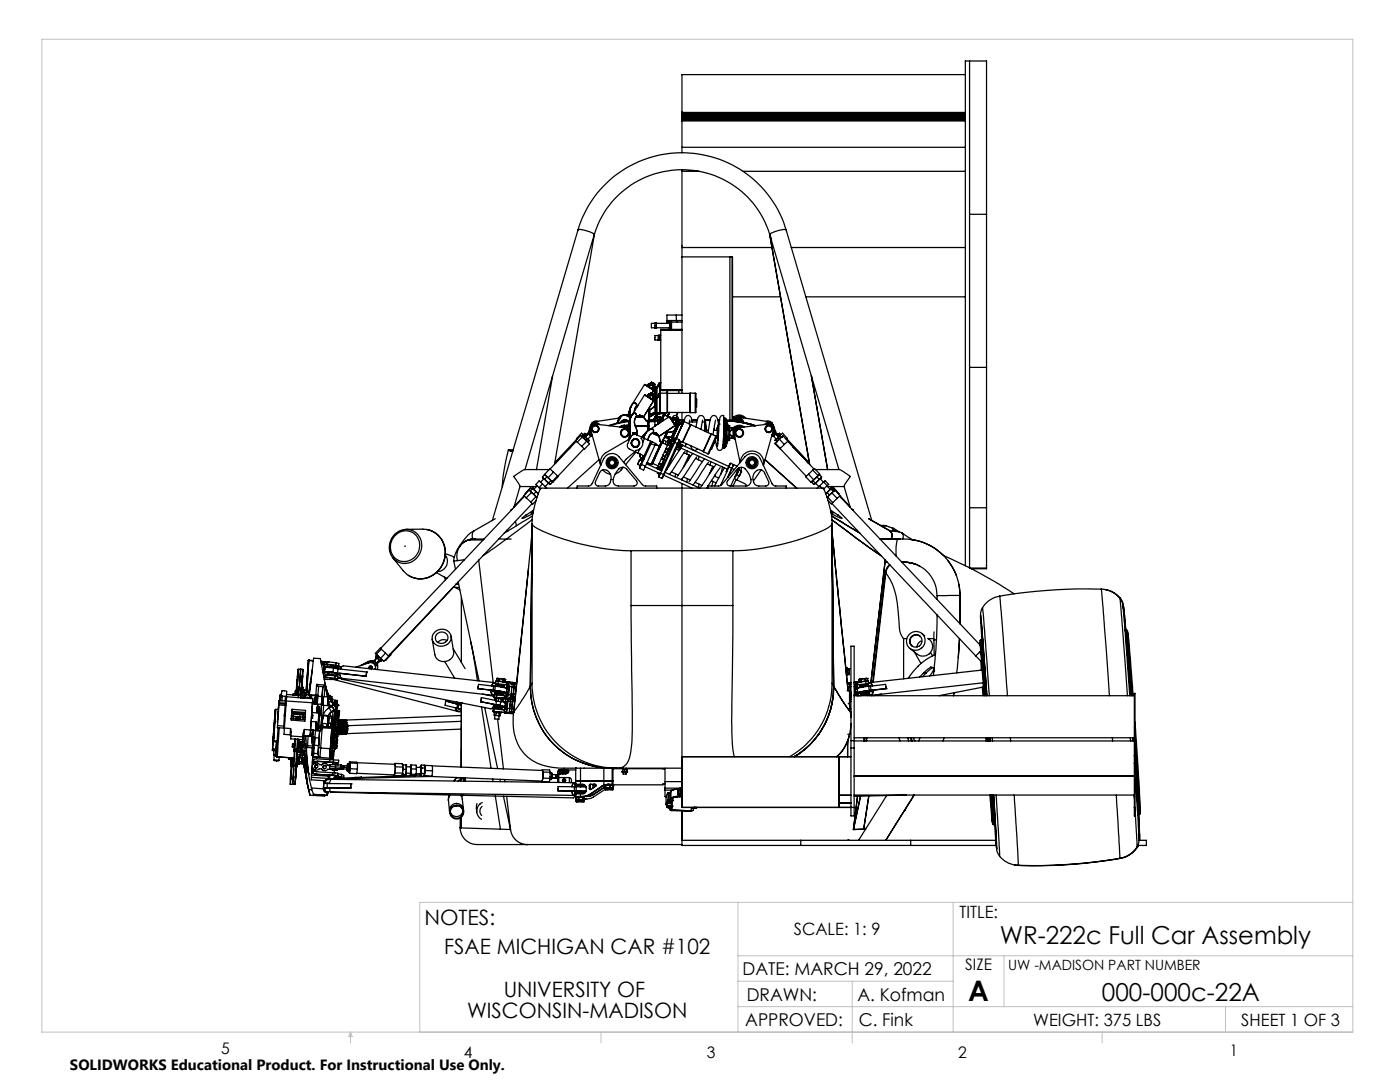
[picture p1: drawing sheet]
<svg xmlns="http://www.w3.org/2000/svg" width="279mm" height="216mm" viewBox="0 0 279 216" stroke-linecap="round" stroke-linejoin="round" font-family="sans-serif">
<defs><g id="words">
<text font-size="5.6" x="193.2" y="199.7">A</text>
<g font-size="4.9">
<text x="199.5" y="188.4">WR-222c Full Car Assembly</text>
<text x="219.9" y="199.7">000-000c-22A</text>
</g>
<g font-size="4.2">
<text x="84.7" y="184.5">NOTES:</text>
<text x="88.6" y="190.4">FSAE MICHIGAN CAR #102</text>
<text x="93.2" y="203.1">WISCONSIN-MADISON</text>
<text x="100.5" y="198.8">UNIVERSITY OF</text>
</g>
<g font-size="3.5">
<text x="148.2" y="194.6">DATE: MARCH 29, 2022</text>
<text x="149" y="199.7">DRAWN:</text>
<text x="171.1" y="199.7">A. Kofman</text>
<text x="148.7" y="204.7">APPROVED:</text>
<text x="171.4" y="204.7">C. Fink</text>
</g>
<g font-size="3.4">
<text x="191.5" y="183.1">TITLE:</text>
<text x="158.4" y="186.7">SCALE: 1: 9</text>
<text x="206.2" y="204.6">WEIGHT: 375 LBS</text>
<text x="247.7" y="204.6">SHEET 1 OF 3</text>
</g>
<g font-size="3.2">
<text x="192.6" y="193.5">SIZE</text>
<text x="44.2" y="210.4">5</text>
<text x="92.6" y="211.1">4</text>
<text x="141.1" y="211.1">3</text>
<text x="191.2" y="211.1">2</text>
<text x="245.4" y="210.6">1</text>
</g>
<text font-size="3" x="14" y="213.5">SOLIDWORKS Educational Product. For Instructional Use Only.</text>
<text font-size="2.8" x="201.2" y="193.5">UW -MADISON PART NUMBER</text>
</g></defs>
<g fill="none" stroke="#c0c0c0" stroke-width=".2">
<path d="M8.4 7.8h261.6v198.2h-261.6zM147.3 180.1v25.9M147.3 190.7h122.7M147.3 195.8h42.9M170.1 195.8v12.3M190.2 180.1v25.9M200.4 190.7v10.2M270 180.1h-186.2v25.9M70 206v2.1M70 206l.3 .8h-.7zM119.9 206v2.1M147.3 200.9h122.7"/>
<path d="M220 206v2.1M244.6 200.9v5.1"/>
</g>
<g fill="none" stroke="#000" stroke-width=".25">
<path d="M192.7 14.9h-56.6v7.5M193.5 12.2v101.1h3.4M136.1 29.4v1.1M136.1 33.9v.3h3.5M136.1 34.1v15.2M136.1 24.1v5.3h56.6M136.1 22.8v.2M136.1 22.6v.2M136.1 23v1.1M136.1 24.1h56.6M136.1 23.9h56.6M136.1 23.7h56.6"/>
<path d="M136.1 23.5h56.6M136.1 23.2h56.6M136.1 23h56.6M136.1 22.8h56.6M136.1 22.6h56.6M148.3 34.2h44.4M192.7 22.4h-56.6v.2M115.4 45.9a21.7 21.7 0 0 1 20.7-15.4 21.7 21.7 0 0 1 20.8 15.4M115.4 45.9a5.4 5.4 0 0 1 3.2 .8M115.4 45.9l-17.2 58M118.6 46.7l-13.8 47M118.6 46.7a18.3 18.3 0 0 1 17.5-12.8 18.3 18.3 0 0 1 17.5 12.8"/>
<path d="M118.6 46.7h.1M118.6 46.7l-7.9 45.9M136.1 51.3h10.1v32.6M136.1 51.3v27.2M145.7 51.3v32.6M146.1 51.3v32.6M146.2 59.2h9.6M153.6 46.7h.1M153.6 46.7l8 45.9M153.6 46.7l13.8 47M154.1 49.4h-18v1.9M156.9 45.9a5.3 5.3 0 0 0-3.3 .8"/>
<path d="M156.9 45.9l17.1 58M157.9 49.4h34.8M160.8 59.2h31.9M193.5 42.8h3.4M110.3 75l-3.2 18.7M128.6 76.7l1.9 1.2M128.6 78.8l1.9 1.1M128.6 76.7l-2.6 4.2M128.6 78.8l-2.6 4.2M128.6 76.7h.1M128.7 76.7l1.8 1.1M128.7 78.8l1.8 1.1"/>
<path d="M128.7 78.8h-.1M129.5 78.6h.1M129.5 78.6l.2 .2M129.5 76.6h.1M129.5 76.6l.2 .1M129.5 76.6l-.3 .4M129.5 78.6l-.3 .5M129.6 78.6l1.1 .6M129.6 76.5l1.1 .7M129.6 76.5l-.1 .1M129.6 78.6h-.1M129.6 78.7l.1 .1"/>
<path d="M129.6 76.6l.1 .1M129.7 78.8h.1M129.7 76.7l.1 .1M129.7 76.7l-.2 .5M129.7 78.8l-.2 .4M129.8 78.8l.6 .4M129.8 76.8l.6 .3M129.8 76.8l-.3 .4M129.8 78.8l-.3 .5M129.9 76.4h.1M129.9 78.5h.1M129.9 76.4l-.1 .2"/>
<path d="M130 76.3l.1 .1M130 78.4l.1 .1M130 78.4l-.2 .3 .1-.2M130 76.3h.1M130 78.4h.1M130 76.3l-.2 .3M130 78.4l-.1 .1M130 76.3l.3 .2M130 78.4l.3 .1M130.1 76.4h.1M130.1 78.5h.1M130.1 78.5l-.1 .3"/>
<path d="M130.1 76.4l-.1 .3M130.2 76.4l.1 .1M130.2 78.5h.1M130.2 78.5l-.2 .3M130.2 76.4l-.2 .3M130.3 76.5h.1M130.3 78.5h.1M130.3 76.5l-.1 .2h.1l.1-.1M130.3 78.5l-.1 .2 .1 .1 .1-.2M130.4 79.2h.1M130.4 77.1l.1 .1M130.4 77.1l-.3 .5"/>
<path d="M130.4 79.2l-.3 .4M130.4 78.6h.1M130.4 78.6l.3 .2M130.4 76.6l.3 .1M130.4 76.6h.1M130.4 78.6l.1 .1M130.4 76.6l.1 .1M130.5 79.2l.2 .2M130.5 77.2l.2 .1M130.5 77.9l.1 .1M130.5 79.9l.1 .1M130.5 79.9h.1"/>
<path d="M130.5 77.8l.1 .1M130.5 77.2l-.3 .4M130.5 79.2l-.3 .5M130.5 77.9l-.4 .5M130.5 79.9l-2.1 3.3M130.5 77.8v.1M130.5 78.7h.1M130.5 76.7h.1M130.5 76.7l-.2 .2M130.5 78.7l-.2 .3M130.6 78.7l.1 .1M130.6 76.7h.1"/>
<path d="M130.6 76.7l-.2 .3M130.6 78.7l-.2 .3M130.6 77.9h.1M130.6 79.9v.1M130.6 78h.1M130.6 77.2l.1 .1M130.6 79.3l.1 .1M130.6 77.9v.1M130.6 76.9h.1M130.6 79h.1M130.6 80h.1M130.6 79l-.1 .2"/>
<path d="M130.6 76.9l-.1 .2M130.7 78l.1 .7M130.7 79.9l-.1 .1M130.7 77.2v.1M130.7 79.2v.2M130.7 77.9v.1M130.7 79.9v.1M130.7 78.1h.1M130.7 79.4h.1M130.7 77.3h.1M130.7 64.5h.3v1h-.3zM130.7 64.5h-.7v.9h.7"/>
<path d="M130.7 79.4l-.3 .4M130.7 77.3l-.3 .5M130.7 76.7h.1M130.7 78.8h.1M130.7 76.7l-.1 .2M130.7 78.8l-.1 .2M130.8 78.7v1.1M130.8 78.7l-.2 .3M130.8 79.8l-.1 .1M130.8 79.7v2.7M130.8 77.7v2M130.8 79.7v.1"/>
<path d="M131 77.6v1.9zM131 79.7v2.6M131 79.7h-.2M131 65.4h2.6M131 64.5h2.6M131.1 77.5v1.8M131.1 79.5v2.8M131.1 77.5l-.4 .4M131.1 79.5l-.1 .2M131.4 66.9h.3v1h-.3zM131.4 67h-.7v.8h.7M131.6 76.5v.3l-.5 .7"/>
<path d="M131.6 78.6v.2l-.5 .7M131.6 78.6a.53 .53 0 0 1-.4 .7l-.1 .2M131.6 76.5a.53 .53 0 0 1-.4 .8l-.1 .2M131.6 76.5l-.8 1.2M131.6 78.6l-.8 1.2M131.7 67.8h.2M131.7 67h.2M131.7 76.4h.1M131.7 78.5v3.8M131.7 76.4v2zM131.7 78.5v3.8zM131.7 78.7v-2.3v2.5"/>
<path d="M131.7 76.4v2.1M131.7 78.5h.1M131.9 76.4l-.3 .1M131.9 77.8h4.2M131.9 65.9h4.2M133.1 64.3h.1M133.1 78.5h-1.5v.1M133.1 64h1.9M133.1 78.5v3.8M133.1 77.9v.6M133.1 78.5h.1M133.2 78.5v3.8"/>
<path d="M133.2 77.9v.6M133.2 78.5h4.5M133.2 64v.3M133.2 64.3h.1M133.3 64.3h.1M133.4 64.3h1.8M133.4 64v.3M133.5 64.3h-.4M133.6 64.5v1.2M133.6 64.3v.2M133.8 64v1.7M134 64.3v1.4"/>
<path d="M135 64h1.1M135 62.9h1.1M135 62.9h-1.9v1.4M135 62.9v1.1M135.2 64.3h.9M135.2 64v.3M135.5 77.9v.6M136.1 65.7h-4.2v12.2h4.2M137.7 78.5v3.8M137.8 78.5v3.8M137.8 78.5h.9M137.8 78.5h-.1"/>
<path d="M138.7 78.5v3.8M138.7 78.5h.2v3.8h-.2M138.9 79.6a.93 .93 0 0 1 .1 1v.6h-.1M139 79.8v.1M161.9 75l3.3 18.7M193.5 73.3h3.4M101.5 89.8l-.9 4-.4 3.3M102.4 89.9l-.9-.1 .8 .3M102.4 89.9h-.4l.3 .2M103.8 97.1h3.3M104.6 98.9l-2 2.2M104.7 99l-28.7 30.4"/>
<path d="M105 99.3l.9 .9M105.9 97.9l.6 .7M105.9 97.9l-.1 .1M106.1 97.5l.4-.4-.1 .4M106.1 97.5l.1 .1M106.1 97.5h-.1M106.1 98.2l-1.1 1.1M106.1 98.2l.9 .9M106.1 98.2l-.5-.4-1 1.1 .4 .4M106.1 97.6l-.3-.2-.9 1.2M106.3 97.5l.3 .3M106.3 97.5l-.4 .4"/>
<path d="M106.5 98.6l.7 .6M106.6 97.8l.3 .3M106.6 97.8l.8 .6M106.9 98.1l.5 .3M106.9 98.1l-.4 .5M107 99.1l-1.1 1.1M107 99.9l-.7 .7-.4-.4M107 99.1l.2 .2M107.2 96.9l-.7 .7M107.4 98.4l.1 .1M107.4 98.4v.1M107.6 97.3l.2 .3"/>
<path d="M108.3 95.1l.1 .3M108.3 95.2l.1 .2M108.3 95.1v.1M108.3 96.6l-.7 .7M108.3 96.6l-.7-.6-.7 .7 .7 .6M108.3 96.6l.8 .8M108.4 95.4l.3 .2M108.4 95.4l.7 .6M108.5 95.5l-.6 .7M108.7 94.7l.4 .5M108.7 94.7l.1 .1M108.7 94.7l-.4 .4"/>
<path d="M108.7 95.6l.4 .4M109 97.3l-.2 .1M109.1 96l.4 .3M109.1 96l.5 .6M109.1 97.4h-.1M109.1 95.2l.5 .3 .3 .4M109.1 95.2l-.4 .4M109.4 95.3l.8 .8M109.5 96.4l-.7 .7M109.5 96.3l.1 .3M109.6 93.7h-4.9l-2.2 1.4 1.3 1.9-1.2 4.2M109.6 96.6h.2"/>
<path d="M109.9 95.9l.3 .3-.3 .5-.3-.1M109.9 95.9l-.4 .4M110.2 96.1v.1M110.5 94.2l-.8-.6-1 1.1 .7 .6M110.5 94.2l-1.1 1.1M110.5 94.2l.8 .8M111.3 95l-1.1 1.1M111.3 95l.1 .1-1.1 1.1-.1-.1M113.9 89.3l-1.9 1.8-1.1 1.3M115 88.1l-5.2 5.5M115.2 97.4v-.4h2.3l.5-.3 2.5-5.2a1.85 1.85 0 0 1 3-.3l4.8 5.6 .4 .2h2.4v.4M115.2 87.6l-4.5 4.8"/>
<path d="M115.2 88.2l.9 .9M116.2 87.2l-1 1M116.2 87.2l.9 .8M116.2 87.2l-.3-.3-1 1 .3 .3M116.3 87.2v.1M116.4 86.7l-.3 .4M116.4 86.7l.4 .4-.1-.2M116.4 86.7l-.3-.3-1 1.1 .1 .1M116.5 86.7v.1M116.5 87.4l.5 .5M116.6 87h.1M116.6 89.5l-5.3 5.5"/>
<path d="M116.6 87h-.1l-.2 .2 .2 .2M116.6 87l.1 .2M116.6 87l.4 .4M116.7 86.5l-.2 .2 .2 .2M116.7 86.5h.1zM116.7 87.2l.3 .2M116.7 87.2l-.2 .2M116.8 86.5l.1 .2M116.8 86.5l.4 .4-.3-.2M116.9 86.7l-.2 .2M117 87.4l.2 .3M117 87.4l.4 .4"/>
<path d="M117 87.9l.3 .3M117.1 88l-1 1.1M117.1 88l.6 .5-1 1.1-.6-.5M117.1 86.9l-.4 .2M117.2 88.2h.1M117.2 87.7l-.2 .2M117.2 87.7l.2 .1M117.3 88.2h.1M117.4 86.6l.5 .4M117.4 86.6h.1M117.4 86.6l-.6 .6M117.4 87.8l.1 .1"/>
<path d="M117.5 86.5l.5 .4M117.5 86.5l-.1 .1M117.5 87.9l-.2 .3M117.6 86.1h.1M117.6 86.1l-.6 .6M117.6 85.9l.1 .1M117.6 86.3l-.1 .2M117.6 86.3l.5 .5M117.6 85.9v.4M117.7 86l.2 .5 .2 .1M117.9 87h.1M117.9 87l-.6 .6"/>
<path d="M118 86.9l-.1 .1M118 84.8l.1 .1M118 84.8l-.3 .5-.1 .6M118.1 84.9l-.3 .5-.1 .6M118.2 86.8l-.2 .1M118.2 84.3l.1 .1M118.2 84.3l-.4 .9M118.3 84.4l-.4 .6M118.4 84.6a.78 .78 0 0 1 1.2 .1M118.9 84.5l.4 .2M119 84.1l-.7 .3M119.1 84.6l-.6 .1-.4 .2"/>
<path d="M119.3 84.1l-.6-.1-.5 .3M119.4 84.7l-.8-.2-.6 .3M119.6 91.7l-6.4 5.7M119.9 94a1.41 1.41 0 0 1 1.6 .1 1.41 1.41 0 0 1 .4 1.6 1.21 1.21 0 0 1-1.1 1.3h-1.4a.61 .61 0 0 1-.5-.9zM120.3 93.8l.8 .6 .7 .3M121.3 92.2a.84 .84 0 0 0 .7 1 .84 .84 0 0 0 1-.7M121.3 92.2h.1M121.3 92.2a.84 .84 0 0 1 1-.7 .84 .84 0 0 1 .7 1M122.4 95.7h.1M122.9 92.5h.1M123.5 93.6a1.04 1.04 0 0 1 1.6 0l1.9 2.4a.63 .63 0 0 1 .1 .6 .63 .63 0 0 1-.6 .4h-3.1a1.16 1.16 0 0 1-.8-1.9zM123.7 83.4l-5.1 .8-.3 .2-.3 .4"/>
<path d="M123.8 83.3l-.4 .4-.2 .7M124.1 85.3l.6-.2zM124.3 93.2a2.28 2.28 0 0 1-1.5 1.4M124.4 93.2l-.5 .6M124.7 82.8h.1M124.7 84.9v.2M124.7 85.3l.5 .1 .4 .4M124.7 82.8l-.8 .2-.5 .4M124.7 84.9h-.6l-.4 .3M124.7 82.8h.4M124.7 84.9h.4M124.7 85.1h.4"/>
<path d="M124.8 85.3l.8 .5M124.8 85.3l-5.9-.7a.93 .93 0 0 0-1 1.2l2 7.1a2.37 2.37 0 0 1 1.1-2.6l4.7-2.7M124.8 85.3a1.09 1.09 0 0 1 .9 1.3l-.2 1M125.1 82.8v.1M125.1 84.9v.2M125.2 84a.66 .66 0 0 0-1.1 .2M125.3 84l-.6-.3-.7 .5M125.4 84a.87 .87 0 0 0-1.5 .2M125.5 82.5l-.4 .3M125.5 84.6l-.4 .3M125.5 82.7l-.3 .3M125.5 82.5v.2"/>
<path d="M125.5 84.8l-.4 .3M125.5 84.6v.2M125.6 85.8l.1 .3M125.6 82.4v.8M125.6 84.5v1.3M125.6 87.4v.1M125.6 82.4l-.1 .3M125.6 84.5l-.1 .3M125.6 84.1l-3.9 .8M125.6 84l-4.2 .9M125.7 86.5v.1M125.8 83.6l-.2 .9"/>
<path d="M125.8 81.6l-.2 .8M125.8 81.5l-.3 1M125.8 81.6v1.7M125.8 83.6v3.7M125.8 83.3l-.8-.4a.83 .83 0 0 0-1.1 .4l-.6 1.1M125.9 81.2l-.1 .3M125.9 83.3l-.4 1.3M125.9 87.2l-.5 .5M125.9 81.2l-.1 .4M125.9 83.3l-.1 .3M126.4 86.4l-.2 .4zM126.4 86.4v.3"/>
<path d="M126.4 87.7h.8a.94 .94 0 0 1 0 1.4 .87 .87 0 0 1-1.2-.7zM126.4 86.4h.7M126.7 90.1l-1.7 1.4-.5 .8M126.8 90.1l.5 .3M126.8 85l.3 1.4M126.8 85h2.5M126.9 81.1l-.3 1zM126.9 83.2a1.77 1.77 0 0 0-.1 1.8M126.9 83.2a1.76 1.76 0 0 0-.1 1.8M126.9 83.2h1.5M126.9 81.1h.3M126.9 90.2l-2.1 2.5"/>
<path d="M127.1 81l-.2-.6h-.3l-.4 .2-.3 .6M127.1 81h.1M127.1 83h.1M127.1 83l-.2-.5-.2-.1-.5 .3-.3 .6M127.1 81l-.2 .1M127.1 83l-.2 .2M127.1 83h1M127.1 81h.2M127.1 83l.6-.1 .4 .1M127.1 86.4v.4M127.3 92.7l.4 .2M127.3 90.4l.8 .4 .3 .4"/>
<path d="M127.3 80.9l-.2 .1M127.6 90.5v.1M127.6 90.6l.4 1.2M127.7 90.6h-.1M127.7 89.6l-.8 .3-.1 .2M127.7 89.6l-.4 .8M127.7 91.7l-.4 1M127.7 91.7l.5 .2M127.8 82.9h.1M127.8 92.9h-.1M128 91.8l.3 .1M128 92.7l-.3 .8 .7 .3 .4-.8"/>
<path d="M128 92.7l.8 .3M128.1 83l.3 .2M128.1 87.2l-.1 .3 .3 .7M128.1 87.2l.5 .3M128.1 87.2l-1.1-.5a.79 .79 0 0 0-1.1 .5l-.6 1.3a.81 .81 0 0 0 .4 1.1l1.1 .5M128.2 91.9l-.5 1M128.2 91.9v.1M128.3 87.1l-.3 .1M128.3 88.2l-.1 .7-.5 .7M128.3 91l-.3 .8M128.4 83.2h.1M128.4 87l-.2 .2 .1-.1"/>
<path d="M128.4 83.2l.6 .8M128.4 87l-.1 .3M128.4 91.7l-.7 1.5 .1 .1M128.4 91.2v.6M128.6 87.5l-.3 .7M128.6 87.5l1.3 .6M128.8 93.1l3 1.4M128.9 86.4l-.5 .6M128.9 86.4l-.5 1M128.9 86.3l-.2 .3M128.9 86.3l-.6 .8M129 84l.3 .2"/>
<path d="M129 92.5l3.1 1.4M129.1 92.3l.9 .4M129.2 86l1-.4 .2 .2v.5M129.2 86l-.3 .3M129.2 86l-.3 .4M129.3 84.2v.8M129.3 84.1v.9M129.3 85v.9zM129.3 84.1v.1M129.3 85l.2 .1M129.5 83.5l-.2 .6M129.5 83.5v1.6"/>
<path d="M129.5 85.1v.7zM129.5 82.2v1.3M129.5 84.1h1.2M129.5 87.2h.1M129.5 83.9h1.2M129.5 83.8h1.2M129.5 83.5l.1 .3zM129.6 82.8l-.1 .2zM129.6 82.7h.1M129.6 81.8v.9M129.6 81.8l-.1 .4M129.9 88.1h.2"/>
<path d="M129.9 88.1l-1.5 3.1M129.9 88.5l.8 .4M129.9 88.5l-1.9 4.2M130.1 88.1l-.2 .4M130.1 88.1l.8 .4-.2 .4M130.2 86.4a1.66 1.66 0 0 0-.9 1.4M130.2 86.4a1.49 1.49 0 0 0-.9 1.4M130.2 92.6l-.2 .1M130.2 86.4l1.3 .6M130.2 92.5l1.1 .5M130.4 86.4h-.2M130.4 86.3v.1"/>
<path d="M130.4 86.4l.9 .4M130.4 86.3l.6 .1 .3 .4M130.6 83.5l.1 .1M130.6 83.5l-.1 .1M130.7 80l.1 .8M130.7 80.2h.1M130.7 83.3l-.3 .5zM130.7 84.8v.2M130.7 84v.8M130.7 83.6v.4M130.7 83.6h.1M130.7 83.3v.3"/>
<path d="M130.7 88.9l-1.9 4.1M130.8 80.8v1.6M130.8 80.8l-.3 .4-.9 .6M130.8 82.4l-1.2 .3M130.8 84.8v.2M130.8 83.5v.5M130.8 83.1v.1M130.8 83.1l-.1 .2M130.8 84h.4M130.8 82.4h.1M130.8 88.7l.8 .3M130.8 84.8h-.1"/>
<path d="M130.8 84.8h.3M130.8 84h-.1M130.8 83.5h.4M130.8 83.5l-.1 .1M130.8 83.2l-.1 .1M130.8 83.2h.4M130.8 83.1h.4M130.8 82.9v.2M131 82.3h.1M131 82.3l-.2 .1M131 90.3l-1 2.4M131 90.3l.2 .1"/>
<path d="M131.1 82.3h2M131.1 82.3l-1.6 1M131.1 93.4v.1M131.1 93.4l.1 .1M131.2 90.4l-1 2.2M131.2 83.5v.5M131.2 83.1v.1M131.2 84h.1M131.2 83.5v.1M131.2 83.2v.1M131.2 83.1h.1M131.2 93.5l.3 .2"/>
<path d="M131.2 93.5h.1M131.2 82.6l-.4 .3M131.2 82.6l-.2 .5M131.2 82.6l1.3-.3zM131.2 83.6h.1M131.2 84v.5M131.2 83.9v.1M131.2 83.6v.3M131.2 83.4v.2M131.2 83.3v.1M131.2 84.6h.1M131.2 84.5v.2"/>
<path d="M131.2 93.2l.5 .2M131.3 94.3l-.1 .1 .4 .2M131.3 86.8l.2 .2M131.3 83.8v.6M131.3 83.1v.2M131.3 83.3h.4M131.3 83.8l-.1 .1M131.3 84.4l-.1 .1M131.3 84.4h.3M131.3 83.8h.4M131.3 83.3l-.1 .1M131.3 83.1h.4"/>
<path d="M131.3 83.1l-.1 .1M131.3 93l.1 .1M131.3 93l-.2 .4M131.4 93.1l.3 .1M131.5 87.1l.2 .9M131.5 87v.1M131.5 93.7h.1M131.6 92.4l-.3 .6M131.6 92.4v.1M131.6 89l-.6 1.3M131.6 89l-1.6 3.7M131.6 92.5l-.2 .6"/>
<path d="M131.6 93.7h.1M131.6 94.4v.3M131.6 89l.1 .2M131.6 92.5l.4 .1M131.7 94.5l-.2 .4 .1 .1M131.7 83.8v.6M131.7 83.1v.2M131.7 83.1l.1 .3M131.7 83.8l.1 .1M131.7 83.3l.1 .1M131.7 89.2l-.5 1.2M131.7 88l.2 .3"/>
<path d="M131.7 93.4h.1M131.7 93.2h.1M131.7 93.4l.1 .1M131.7 93.4l-.1 .3M131.8 83.9v.1M131.8 83.9v.4M131.8 83.4v.5M131.8 83.6h.1M131.8 83.9h.6M131.8 93.5l.2 .1M131.8 93.2l-.1 .2M131.8 94.4l-.3 .8 .6 .3 .3-.8"/>
<path d="M131.8 84v.3M131.8 83.6v.2M131.8 84h.5M131.8 94.4l.6 .3M131.9 88.3l-.3 .7M131.9 92.9l-.1 .3M131.9 83.6h.1M131.9 92.9l.1 .1M132 91.6l-.4 .8M132 91.6h.1M132 88.2l-.1 .1M132 83.6h.1"/>
<path d="M132 92.6l-.3 .6M132 93l-.2 .5M132 83.6l.2 .1M132 92.6h.1M132 92.7l.3 .2M132 93l.3 .1M132 91.6l.4 .2M132.1 92.6l-.2 .3M132.1 88.3l1.1 .5M132.2 83.7h.1M132.2 84h.1M132.2 88.1v.3"/>
<path d="M132.2 83.7v.1M132.3 92.3l-.2 .3M132.3 83.7h.1l-.6 .1M132.3 92.3h.1M132.3 87.9v.5M132.3 90.8l-.3 .8M132.3 83.7v.1M132.3 90.8l.5 .3M132.3 92.3l.2 .1M132.3 83.3l-.1 .4zM132.4 87.8l-.7 1.4M132.4 87.8l-.4 .4"/>
<path d="M132.4 83.5l-.1 .2M132.4 87.8v.6M132.4 90.9l-.4 .7M132.4 87.8l1 .5M132.4 91.8h.1M132.5 83l.3-.7-.3 .7M132.5 91.8l-.2 .5M132.5 94.8l5.6 2.6M132.6 82.3l-.7 1.3M132.6 91.6l-.1 .2M132.6 91.6h.1M132.6 91.6l-.3 .7"/>
<path d="M132.6 91.6l.3 .2M132.6 90.2l.5 .2M132.6 90.2l-.3 .6M132.6 87.2l1 .5M132.6 90.1l.1 .1M132.6 90.1v.1M132.7 82.3l-.7 1.3M132.7 90.2l.4 .1M132.7 91.1l-.3 .7M132.8 94.3l6.9 3.1M132.8 91.1l-.2 .5M132.8 87.1h.1"/>
<path d="M132.8 87.1l-.1 .1M132.8 87.1l-.2 .2M132.8 87.1l.7 .1M132.9 93.7l.1 .1-.7 1.5h-.1M132.9 88.7h.3M132.9 88.1l-.1 .6M132.9 86.6l-.5 1.2M132.9 93.7h.1M132.9 82.3l-.3 .6M132.9 89.5l-.3 .6M132.9 89.5h.1M133 90.7l-.2 .4"/>
<path d="M133 87.1l-.1 .2M133 90.7h.1M133 89.5l-.3 .7M133 89.5l.4 .1M133 90.7l.3 .1M133.1 90.3h.1M133.1 90.3l-.1 .4M133.2 82.3h4.5M133.2 82.3h-.1M133.2 86.3l-.4 .8M133.2 86.3l-.3 .3M133.2 88.8l-.3 .7"/>
<path d="M133.2 88.1l.1 .1M133.3 83.3a.48 .48 0 0 0-.6-.4 .48 .48 0 0 0-.3 .7v.3M133.3 88.1v.1M133.3 90l-.2 .3M133.3 88.2l-.1 .6M133.4 88.1l-.1 .1M133.4 90l-.4 .7M133.4 89.6l-.3 .7M133.4 90h-.1M133.4 90l.2 .1M133.4 89.6v.1M133.4 88.7l-.2 .1"/>
<path d="M133.4 88.7l.3 .2M133.4 88.2h-.1M133.4 88.2v.1M133.4 88.3h.1M133.4 87.8l-.1 .4M133.4 87.8l-.2 .4M133.4 87.8l-.1 .3M133.4 89.7l-.1 .3M133.5 88.2l-.1 .1M133.5 88.2v.1M133.5 88.3l-.3 .5M133.5 88.3h.1"/>
<path d="M133.5 87.2l-.1 .4M133.5 87.2l.5 .1M133.5 87.7l-.1 .4M133.5 87.6l-.3 .5M133.5 87.7l-.1 .5M133.5 89.5l-.1 .2M133.5 88.3l-.1 .4M133.5 89.5l.3 .1M133.6 88.3h-.1M133.6 88.3h.1M133.6 83.1l1.1 1.8M133.6 83.1l-4.2 2.8"/>
<path d="M133.6 89.4h.1M133.6 88.4h.1M133.6 83.1h.1M133.6 89.4l-.1 .1M133.6 87.7h-.1M133.6 82.3l-.4 .8M133.6 87.7l-.2 .6M133.6 87.7h.1M133.6 83.1l1.2 1.7M133.6 87.7l-.1 .5M133.6 89.4l.3 .1M133.6 88.3l.1 .1"/>
<path d="M133.7 88.3l-.1 .1M133.7 88.3v.1M133.7 87.7l-.1 .1M133.7 88.4h.1M133.7 87.7l-.1 .6M133.7 87.7h.1M133.7 87.7l-.2 .6M133.7 88.9v.1M133.7 89l-.1 .4M133.8 88.4h.1M133.8 87.8l-.2 .5M133.8 87.8v-.1l-.2 .7"/>
<path d="M133.8 87.7h.1M133.8 87.7l-.2 .7M133.8 87.8l-.1 .5M133.8 88.8l-.1 .2M133.8 87.7l.1 .1M133.8 88.4l.1 .1M133.8 88.8h.1M133.9 87.8h-.1M133.9 88.5h.1M133.9 88.8l.3 .1-2.3 5M133.9 87.8l-.2 .6M133.9 88.8l-.3 .6"/>
<path d="M133.9 88.5l-.2 .4M133.9 88.7l-.1 .1M133.9 87.8h.1M133.9 88.5l.4 .1M133.9 88.5l-.1 .2 .4 .1M134 87.8v.1M134 87.8l-.1 .1M134 87.8h.1M134 87.8l-.2 .6M134 87.3h.2M134 87.8l.1 .1M134 94.2l1.4 .6"/>
<path d="M134 87.9l-.2 .5M134.1 87.9h-.1M134.1 87.3h.1M134.1 83.5a.69 .69 0 0 1 .7-.6 .69 .69 0 0 1 .7 .7l.1 .6M134.1 87.9v.1M134.1 87.9h.1M134.1 87.9l-.2 .6M134.1 88l-.2 .4M134.1 88l-.1 .2M134.1 88l-.2 .5M134.1 88l.4 .2M134.2 87.9l-.1 .1"/>
<path d="M134.2 87.3h.1M134.3 87.3l.6 .3M134.4 83.3h.1M134.4 83.3l.1 .3M134.4 83.3l.2 .1M134.4 83.3l-.5 .3M134.5 87.5l-.1 .3M134.5 83.6l.1 .1M134.5 83.6l-.4 .3M134.6 83.4l.6 .9M134.6 83.7l.4 .5M134.6 83.7l-.4 .3"/>
<path d="M134.6 87.9l-.4-.1-.1 .2M134.7 85.8l-.7 1.5M134.7 85.8l-.4 .3-1.1 .2M134.7 88.3l.3-.8 .6 .3-.4 .7M134.7 88.3l.5 .2M134.7 88.3l-2.9 6.1M134.7 88.2h.1M134.7 87.9l-.5 1M134.7 84.9l.1 .2M134.7 84.9l-3.2 2.2M134.8 84.8l.1 .2M134.8 84.8l-.1 .1"/>
<path d="M134.8 89.5l.1 .1M134.8 94.5l-.1 .6M134.8 85.1v.4M134.8 85.1h.1M134.8 83.4h.1M134.8 83.4l-.1 .1M134.8 85.2h.1M134.9 85h.1M134.9 85l-.1 .1M134.9 84.7v.3M134.9 85.1l-.2 .7M134.9 87.7h-.1l-.6 1.3v.2"/>
<path d="M134.9 89.6l-1.9 4.1M134.9 89.6l.7 .3M134.9 85.1h.1M134.9 85v.1M135 84.2v.1M135 83.3l.1 .2M135 83.3h.1M135 84.2l-.5 .3M135 83.3l-.2 .1M135 89.2l-.4 .7M135 89h.1M135 84.3l.2 .3"/>
<path d="M135 83.3l.2 .3M135 84.3h.1M135 84.3l-.4 .3M135.1 83.5h.1M135.1 83.5l.1 .1M135.1 83.5l-.3 .2M135.1 89h-.1M135.1 89h.1M135.1 88.8l-.1 .2M135.1 89v.1M135.1 84.4l.1 .2M135.2 84.6h.1"/>
<path d="M135.2 84.9l-1.1 2.4M135.2 83.6h.1M135.2 84.6l-.4 .2M135.2 84.9l-.2 .1M135.2 83.6l-.2 .1 .1 .1 .2-.1M135.2 89.1l-.2 .5M135.2 89.1h.1M135.2 84.3v.2M135.2 88.5l-2.8 6.2M135.3 88.5h.1M135.3 82.3l-.4 .6M135.3 83.7v.1"/>
<path d="M135.3 83.7h.1M135.3 89.1h-.1M135.3 89.1h.1M135.3 83.7l.2 .3M135.3 83.8v.1M135.3 84.1h.1M135.3 83.8l-.3 .2M135.3 84.1l-.2 .1M135.3 88.5l-.2 .5M135.3 84.9l-1.1 2.4M135.3 83.9l.1 .1-.1 .1M135.3 88.4l-.2 .6"/>
<path d="M135.3 82.3l-.3 .7M135.3 89.1l.2 .1M135.3 88.4h.1M135.3 84.9h-.1M135.3 83.9l-.3 .2M135.4 89.2l.3 .5M135.4 88.4l-.3 .7 .3-.6M135.4 88.4v.1M135.4 88.5l-.2 .6M135.4 88.5h.1M135.4 89.1h-.1M135.4 89.1v.1"/>
<path d="M135.4 89.2h.1M135.4 88.5l.1 .1M135.4 84.1l.2 .1M135.4 84.1v.6M135.5 84.8l-1.2 2.5M135.5 88.6l-.2 .4M135.5 88.6l-.2 .5M135.5 84.8l-.2 .1M135.5 84l-.2 .1M135.5 89.1l-.1 .1M135.5 89.1v.1M135.5 88.5l-.1 .1"/>
<path d="M135.5 89.3h.1M135.5 89.2v.1M135.5 87.9l.1 .1M135.5 87.9l.7 .3M135.5 83.8h1.1M135.5 88.5l-.1 .6M135.5 88.5h.1M135.5 88.5l-.2 .6M135.5 88.5l.2 .1M135.5 83.9h1.1M135.6 89.2l-.1 .1M135.6 89.2v.1"/>
<path d="M135.6 88.6l-.1 .1M135.6 89.3h.1M135.6 88.6h.1M135.6 88.6l-.2 .6M135.6 88l-.2 .5M135.6 84.2v.4M135.6 87.9v.7M135.6 89.3l.2 .1M135.6 88.6h.2M135.6 84.2h.6M135.6 88.7l-.2 .5M135.6 88.7l-.1 .4"/>
<path d="M135.7 89.3h-.1M135.7 89.3h.1M135.7 88.7h-.1M135.7 88.6l-.2 .6M135.7 88.6h.1M135.7 88.6v.1M135.7 88.7l-.1 .5M135.7 88.6l.1 .1M135.8 89.3h-.1M135.8 89.3v.1M135.8 88.7h-.1M135.8 89.4h.1"/>
<path d="M135.8 88.7l-.1 .6M135.8 88.7h.1M135.8 88.7l-.2 .6M135.8 88.8l-.1 .4M135.9 88.7l-.1 .1M135.9 89.4h.1M135.9 89.4l-3 4.4M135.9 88.1l-.1 .6M135.9 88.7v.1M135.9 88.7h.1M135.9 88.7l-.2 .6M135.9 88.8l-.1 .5"/>
<path d="M135.9 88.7l.3 .1M135.9 89.4l9.3 4.2M136 88.8l-.2 .5M136 88.8l-.2 .6M136 88.8h.1M136 88.9l-.2 .5M136 88.8h-.1M136 88.9l-.1 .5M136.1 97.4h27.6a.6 .6 0 0 1 .9 .6l.9 2.8a10.4 10.4 0 0 1 .5 3.8 11.7 11.7 0 0 1-5 2.5 47.9 47.9 0 0 1-14.7 2.8M136.1 97.4h-27.3a.71 .71 0 0 0-1.1 .4l-1 3a11.2 11.2 0 0 0-.5 3.9 14 14 0 0 0 5.2 2.5 48.3 48.3 0 0 0 14.5 2.7M136.1 88.8l-.1 .1M136.1 88.8h.1"/>
<path d="M136.1 97.4v53.6M136.1 88.8l-.2 .6M136.1 82.3v1.9M136.1 95.5v.3M136.1 96.5v.9M136.1 88.8v.1M136.1 88.9l-.1 .2M136.1 88.9v.1M136.2 88.8l-.3 .6M136.2 88.8l9.2 4.3M136.2 88.2h.1M136.3 88.2l4 1.9"/>
<path d="M136.3 84.1l-.1 .4-.7 .3M136.3 84.1a.6 .6 0 0 1-.6 .6l-.2 .1M136.3 84.1l-1.2 .8M136.4 95.2l1.4 .6M136.5 84.1l-1.6 3.5M136.5 84.1h-.2M136.5 84.1l-1.6 3.5zM136.5 84.1h.1M136.5 84.1l1.3 .6M136.5 84.1a1.05 1.05 0 0 1 .9-1.2l.5 .3 .3 1M136.5 90.3l1 .5M136.7 90.1l-3.1 4.6"/>
<path d="M136.9 88.6h.1M136.9 88.5l-.1 .6M137.2 90l-.1 .6M137.2 95.5l-.1 .7M137.5 90.8l.2 .1M137.5 90.8l-1.1 2.5M137.6 84.2h1.5M137.7 83.8l-.2 .8M137.7 90.9l-.5 1.2M137.7 90.9l.1 .2M137.7 82.3h.1M137.8 82.3h.9"/>
<path d="M137.8 84.7l-1.6 3.5M137.8 84.7h.1M137.9 88.9a.81 .81 0 0 0 .9 1l.4-.4M137.9 84.7l-1.6 3.5M137.9 84.7l4 1.9M138.1 83.8h1.1M138.1 83.9h1M138.3 90.5l-3.2 4.5M138.7 96.2l1.4 .7M138.8 91.5l1.4 .6M139.1 91.2l-3.1 4.5M139.5 91.1l-.2 .7"/>
<path d="M139.5 96.6l-.1 .7M140.2 84.2h.5M140.2 83.8l-.3 1.9M140.3 90.1h.1M140.4 90.1l.9 .5M140.6 91.6l-3.1 4.5M140.7 83.8h1M140.7 84.2l.1 1.9M140.7 84.2v1.8M140.7 83.9h1M140.8 84.4v1.7M140.8 84.4a1.48 1.48 0 0 0-.9-1.5 1.16 1.16 0 0 0-.8 1.3l-.2 1"/>
<path d="M140.8 85.9h.1M140.8 84.7l.2 1.2M140.8 85.6l.1 .5M140.9 85.9h.5M141.1 92.6l1.2 .5M141.3 97l-.3 .4M141.3 97h2.3l.4-.2 4.7-5.6a1.85 1.85 0 0 1 3 .3l2.4 5.1 .6 .4h2.2v.4M141.3 97v.4M141.4 92.3l-3.1 4.5M141.8 92.1l-.1 .7M141.9 86.6l-1.6 3.5M141.9 86.6h.1"/>
<path d="M142 86.6l-1.6 3.5M142 95.9l.9 .4M142 86.6l.9 .4M142.2 93.2l.1 .1-.2 .4M142.3 93.1l-.5 1.2M142.3 93.1l-.7 1.5M142.3 96.1l-.2 .9M142.5 85.9h.7M142.5 85.6v.3M142.6 88.1l.1 .1-.7 1.4h-.1M142.6 95l.8 .4M142.6 88.4h.1"/>
<path d="M142.7 86.9h.5M142.7 94.8l-.1 .2M142.8 87.6l.2 1.3 .3-.5M142.8 83.8l-.5 2.9M142.9 87l.1 .2-1.1 2.4a1.04 1.04 0 0 1-.6 1M142.9 87l-1.6 3.6M142.9 92.6l-3.1 4.6M143 88.9a.82 .82 0 0 0 .7 1h.1a1.92 1.92 0 0 0 .6-1.9v-5a.53 .53 0 0 0-.6 0 .53 .53 0 0 0-.2 .7l-.4 5.4M143.2 86.4v.2M143.2 85.6v.2M143.2 87.2v.1M143.2 87.3v.1"/>
<path d="M143.2 87.4v.2zM143.2 85.9v.5M143.2 86.4h.1M143.2 86.9h.1M143.2 86.9v.3M143.2 87.2h.1M143.2 85.9h.1M143.2 86.7v.2M143.2 85.8v.1M143.2 85.2v.4M143.2 85.5v.1M143.2 83.8h.4"/>
<path d="M143.3 83.9h.3M143.4 84.7a1.65 1.65 0 0 0-.9-1.8 1.16 1.16 0 0 0-.9 1.3l-.3 2.1M143.5 84.6l-.1 .1a5.3 5.3 0 0 0-.2 2.7l.1 .5M143.5 84.6h.1M143.7 93.3l-2.4 3.7M144.2 93.2l-.4 1.5M144.3 89l.1 .2M144.4 87.5v1.2h-.1M144.4 83.3v6.1M144.4 83.3h.2M144.4 89.4h.2M144.6 93.4l-2 3.6"/>
<path d="M144.6 83.3v6.1M144.6 83.3l.3 .3M144.9 83.6v.5M144.9 84.1l-.1-.1v4.8l.1-.1M144.9 88.7v.4M144.9 89.1l-.3 .3M144.9 83.6l.4 1.2v1M144.9 84.1l.4 1.7M144.9 84.1v4.6M145 83.9a18.8 18.8 0 0 1 5.8 1M145 84a21.2 21.2 0 0 1 5.6 .9M145.3 87l-.4 1.7"/>
<path d="M145.3 87v.9M145.3 87.9l-.4 1.2M145.3 85.9h.2M145.3 86.9h.2M145.3 84.9h.2M145.3 87.8h.2M145.3 85.8v1.2M145.3 85.4h.2M145.3 87.4h.2M145.5 85.4v.3M145.5 84.9v.5M145.5 87.4v.4"/>
<path d="M145.5 84.9v.1M145.5 85h.1M145.5 87.8h.1M145.5 85l.4 .3M145.5 85v.7M145.5 87.1v.3M145.5 87.1v.7M145.5 85v.8M145.5 87v.8M145.5 85.7v.1M145.5 87v.1M145.5 85.8v.1"/>
<path d="M145.5 93.2l.6 .3M145.5 93.2l-1.7 3.7M145.5 85.9v1M145.5 86.9v.1M145.7 92.6h-.1l-.7 1.5 .1 .1M145.9 87.5l-.4 .3M145.9 85.9l-.2 .4 .2 .6M145.9 86.9l.4 .1M145.9 86.9v.6M145.9 85.3v.6M145.9 85.3h.4M145.9 87.5h.4"/>
<path d="M146.1 93.5l-.9 1.8M146.1 93.5l.4 .2M146.2 83.3h.1M146.2 83.7h.1M146.3 87.5l.2 .1M146.3 85.8l-.4 .1M146.3 85.8h.1M146.3 87h.1M146.3 87l.2 .2M146.3 83.7h.1M146.3 85.3v.5M146.3 87v.5"/>
<path d="M146.3 83.3v.4M146.3 83.7v.3M146.3 85.8v1.2M146.4 92.7l-.6-.3-.3 .8M146.4 92.7l-.3 .8M146.4 92.7l.7 .3M146.5 85.2l-.2 .1M146.5 83.1l-.2 .2M146.5 83.1a1.6 1.6 0 0 1 2.3 .3M146.5 85.6l-.2 .2M146.5 83.5l-.2 .2M146.5 84l.5-.6 .7-.1 5.9 .9 .6 .6"/>
<path d="M146.5 85.2v.4M146.5 87.2v.4M146.5 83.1v.4M146.5 87.6l.3 .1M146.5 87.2l.1 .1M146.7 95.1l-.1 .4 .3 .2M146.8 84a.84 .84 0 0 1 .9-.5 .84 .84 0 0 1 .7 .8M146.9 95.7l1.7 .8 .5 .4M146.9 84a.7 .7 0 0 1 .7-.4 .7 .7 0 0 1 .6 .6M146.9 95.7l-.6 1.3M146.9 93.9l.3 .1M147 94.7h.1"/>
<path d="M147 94.7l.5 .2M147 84l.6-.3 .5 .3v.2M147.1 93.6a1.19 1.19 0 0 1 2 .5 2.36 2.36 0 0 1 .5 2.5l-.3 .3-.5 .1h-3.1a.63 .63 0 0 1-.6-.4 .63 .63 0 0 1 .1-.6zM147.2 84.1l.4-.2 .3 .2M147.2 94l-1.4 3M147.5 93.4l.1 .1-.7 1.5h-.1M147.5 94.9l-.4 .9M147.5 93.8l-.5 .9M147.5 93.3l-.3 .7M147.5 93.8h-.1M147.5 93.8l.5 .2M147.5 85.3a1.05 1.05 0 0 0-1 1.4"/>
<path d="M147.7 92.3a2.34 2.34 0 0 1 2.7-2.3 2.34 2.34 0 0 1 2 2.9l1.9-7.1a.96 .96 0 0 0-1-1.2l-5.9 .7a1.09 1.09 0 0 0-.9 1.3l1.2 5.7M147.8 83.3l-.9 .1-.4 .6M147.9 93.2v.7M148 94l-.5 .9M148.1 85.3l-.9-.1-.7 .4M148.4 83.4a1.24 1.24 0 0 0-1.9 .1M148.5 85.2a1.54 1.54 0 0 0-2 0M149.3 92.5h.1M149.9 95.7h.1M150.8 94.1a1.07 1.07 0 0 1 1.8 .2l.8 1.8a.61 .61 0 0 1-.6 .9h-1.4a1.31 1.31 0 0 1-1.2-1.6l.3-1zM150.9 92.2h.1M150.9 92.2a.84 .84 0 0 0-.9-.7 .84 .84 0 0 0-.7 1"/>
<path d="M150.9 92.2a.84 .84 0 0 1-.7 1 .84 .84 0 0 1-.9-.7M151.9 93.8l-1.5 2.2M152.7 91.7l6.3 5.7M152.9 84.7l.8-.2 .5 .3M152.9 84.7l.5-.2 .8 .4M153 84.1l.5-.1 .5 .3M153 86.2h.1M153.1 84.9a.73 .73 0 0 1 1 .7v.1a.69 .69 0 0 1-1.1 .4 .69 .69 0 0 1 .1-1.2zM153.2 84.1l.8 .3M153.3 84.5l-.4 .2M153.8 84.6a.76 .76 0 0 0-1.2 .1M154 84.4l.3 .6"/>
<path d="M154 84.3v.1M154 84.3l.4 .9M154.1 86.8l.1 .1M154.2 84.9l.4 1M154.2 84.9h-.1M154.2 84.8l.3 .5 .1 .6M154.2 84.8v.1M154.2 86.9l.7 .7M154.3 87h.1M154.3 85.6l.1 .5M154.4 86.1l-.1 .4-.2 .2M154.6 86.3l.1 .2"/>
<path d="M154.6 85.9l-.2 .2M154.6 86.3l-.5 .5M154.6 85.9h.1M154.6 85.9v.4M154.6 86.1h.1M154.7 86.1h.1M154.7 86.1l.5 .6M154.7 87.8h.1M154.7 86.5l-.5 .4M154.7 86.5h.1M154.7 87.8v.1M154.7 86.5l.7 .7-.6-.6"/>
<path d="M154.7 86.5l.1 .1M154.7 88.4l1 1.1M154.7 88.4l1.5-1.4 1 1-1.5 1.5M154.7 88.4l-.1 .1 1.1 1M154.8 86.6h.1M154.8 86.6l-.5 .4M154.8 87.8l.2 .3M155 88.2h.1M155 88.1v.1M155 87.6l-.3 .2M155 87.6l-.2 .2M155.2 86.8l-.1 .1 .4 .2"/>
<path d="M155.2 86.8l.2 .2M155.3 87.4l-.3 .2M155.3 87.4l.2 .2M155.4 86.6l-.3 .3M155.4 86.6l-.2 .2M155.4 87.1l-.4 .5M155.4 87v.1M155.4 87.1l-.1 .3M155.5 87.6l-.5 .5M155.5 87.6l1 1.1M155.6 86.5l-.2 .1M155.6 87h.1"/>
<path d="M155.6 86.5l.2 .2M155.6 87l-.2 .1M155.6 87l.6-.6 .9 1.1-.2 .2M155.7 87l-.3 .1M155.7 89.5l5.2 5.5M155.7 87l.2 .2M155.8 86.7l-.4 .3M155.8 86.7v.1M155.9 87.2l-.4 .4M155.9 87.2v.1M155.9 87.3h.1M157 87.6l4.5 4.8"/>
<path d="M157.2 88.1l5.3 5.5M158.3 89.1l2.9 3.2M158.3 89.2l1.7 1.7 1.3 1.5M161.4 94.6l-.6 .5 1.1 1.1 .5-.5M161.4 94.6l1 1.1M162 96.1v.1M162.1 96l-.1 .2 .4 .5 .2-.1M162.2 93.8l.4-.3 1 1.1-.3 .3M162.2 93.8l1.1 1.1M162.2 93.8l-.8 .8M162.3 96h-.2M162.3 96l.4 .4"/>
<path d="M162.6 96.6h-.1M162.7 96.4l-.1 .2M162.7 93.7h4.8l2.2 1.4-1.2 1.9 1.2 4.2M162.8 96.4l.6 .7M163.1 95.2l-.8 .8M163.1 95.2l.4 .4M163.1 96.1l-.4 .3M163.1 96.1l-.5 .5M163.3 94.9l-.2 .3M163.3 94.9l-.9 .8M163.4 94.8h.2M163.5 95.6l-.4 .5"/>
<path d="M163.6 94.8l-.3 .1M163.6 94.8l.4 .3M163.6 96.9l.4 .5M163.6 96.9l-.5 .5M163.7 95.5l.6 .7M163.8 95.5l-.3 .1M163.8 95.5l-.7 .6M164 95.1l-.2 .4M164.4 96.2l.7 .7M164.4 96.2l-.8 .7M164.4 96.2l.3-.3 .7 .8-.3 .2M165 96.9l.7 .7"/>
<path d="M165.1 96.9l-.7 .7M165.1 98.3l.4 .4M165.1 97.1h3.4M165.2 99.2l1 1.1M165.2 99.2l-.1 .1M165.2 99.8l.7 .7 .3-.2M165.4 97.9l-.3 .4M165.4 97.9l-.6 .6 .3-.2M165.5 98.7l-.4 .5M165.8 97.5v-.4l.4 .4 .2-.1 1 1.1-.1 .1M165.9 97.6l-.5 .3M165.9 97.6l.4 .4"/>
<path d="M165.9 97.4l.5 .4-.1 .2M165.9 97.4v.2M165.9 97.4l-.5 .5M165.9 97.4h.1M166 98.4l1.1 1M166 98.4l-.8 .8M166 98.4l.6-.6 1 1.1M166.3 98l-.8 .7M166.4 97.9v.1M167.1 99.4l-.9 .9M167.6 99l28 29.7M167.6 98.9l2 2.2"/>
<path d="M167.6 98.9l-.5 .5M78.7 107a2.88 2.88 0 0 1 4-.5 2.88 2.88 0 0 1 .6 4 2.89 2.89 0 0 1-4 1.2 2.89 2.89 0 0 1-1-4.1zM78.8 106.5a3.1 3.1 0 0 1 4.1-.3 3.1 3.1 0 0 1 1 3.9 3.2 3.2 0 0 1-4.4 2 3.2 3.2 0 0 1-1.4-4.6zM80.8 109h.1M81.1 105.6l4 .1M85.1 105.7a4.9 4.9 0 0 1 3.8 3.8 4.9 4.9 0 0 1-2.1 5 4.5 4.5 0 0 1-5.3 .3M85.1 105.7a4.8 4.8 0 0 1 2.4 8.1 4.5 4.5 0 0 1-7 .1l-2.1-2.6M87.1 114.2l2.1 1.2M88.7 115.1l.2 .6M88.9 110.8a1.99 1.99 0 0 1 .2 2.1 1.99 1.99 0 0 1-1.8 1.1M88.9 110.5l1.8 .7M90.5 117.1l1.3 .6"/>
<path d="M90.5 117.1l1.2 .1M90.5 117.1l-12.6 13.5M90.6 112l.3 1.6M90.7 111.1h-.1M91.1 116.5l.4 .1M91.3 111.9l-.7 .1M91.3 116.2h.1M91.4 116.1l4.2 19.8M91.5 116.4h-.3M91.8 108.9v.1M92.1 119.2v13M92.7 111.7l-1.4 .2"/>
<path d="M93.3 107.8l-.2 .1M94.4 107.5l-1.3 .3-.7 .5M94.5 107.6a3.4 3.4 0 0 0-3.2 4.3M94.5 107.6h.4M94.6 105.9a9.6 9.6 0 0 0-4 6.1M94.6 105.9a1.2 1.2 0 0 0-.1 1.7M94.9 107.6l-1.2 .1h2.7M94.9 107.6h1.7M95.5 111.8l2.9 24.4M98.8 103.5l-4.2 2.4M99.5 107.5l2.5 .1M101.2 105.9h.1"/>
<path d="M101.2 105.9v.1M101.2 105.7l-.1 .4M102.2 101.6l-.3 .2M102.9 104l.2 .9M104.2 103.4h.1M105 102.7v.1M105.5 113.4l-3 28.7M106.2 106.9v-2.3v31.7M106.2 103.7l-7.4 5.6-2.4 1.6M106.2 106.1l-.4 30.8M106.2 100.5l-28.7 30.4M106.3 102.9l-5.7 3.5"/>
<path d="M106.4 102.4l-1.7 .9-.5 .1 .8-.6M106.4 102.1l-.1 .1M106.4 102.1l-.4 .3 .4-.2M106.5 101.8l-1.5 1M125.9 109.9v10.9M125.9 109.9h20.4M146.3 109.9v10.9M165.7 101.8l1.5 1M165.8 102.1l.5 .3-.5-.2M165.8 102.1l.1 .1M165.9 102.4l2.1 1-.8-.6M165.9 102.9l5.7 3.4"/>
<path d="M166 103.7l4.9 3.7 5 3.5M166 100.5l28.7 30.4M166.1 106.9v-2.3v31.7M166.1 106l3.2 31.8M166.1 105.9l.3 31M166.1 106.1l.3 30.8M167.2 102.7v.1M168 103.4h.1M170 101.6l.3 .2M171 105.7l.1 .4M171.1 105.9l-.2 .1M173.4 103.5l4.2 2.4"/>
<path d="M175.8 104.9h1.1M176 105.1h.5M176.5 105.1l.3-.2 1.4 .5 .1 .1-.1 .2M176.5 105.1l-.1 .1M176.7 114.3l-2.5 21.8M176.7 111.8l-2.9 24.4M176.7 114.3h.1M176.7 111.8v.4h.4M176.8 114.3a12.5 12.5 0 0 1 2.4 7.7l.2 1.6a5.4 5.4 0 0 0 .9 3.8h.7M176.8 114.3l-2.5 21.8M177.5 105.9a1.16 1.16 0 0 1 .2 1.7 1.3 1.3 0 0 0 0-1.7M177.6 112.7a2.34 2.34 0 0 0-.9 1.6"/>
<path d="M177.6 105.9l1.5 .2 1 .3M177.6 112.7a2.52 2.52 0 0 0-.8 1.6M178.2 105.4l1.2 .8M178.2 105.7l-.1 .3M178.2 105.7l.6 .3M178.9 111l-.1-1.8 .3-1.5a11.1 11.1 0 0 1 12.5 11.1M179 107.6h.6h-4h3.4M180 112.2a6.6 6.6 0 0 1 7 6.7M180 112.2a6.8 6.8 0 0 1 3 .5M180 112.2l2 .2 .8 .2M180 106.4a.96 .96 0 0 1 .1 1.2M180 106.4l2.1 1.3"/>
<path d="M181.7 107.6a11.1 11.1 0 0 1 6.5 3.2M183.1 112.8l.5 .2M187 118.9v.7M188.3 110.9a85.4 85.4 0 0 1 14.1 7.6M189.2 111.8l.9 1.4 .7 1.6M191.3 116.6l.3 1.9v6v-5.7M191.6 119.7h.1M191.6 118.8l-4.6 .1M191.6 120v.2M192.7 112.9v-100.7h4.2v101.3h-3.1M193.5 101.3h3.4M199.5 119a4.2 4.2 0 0 0-3.8 3.6l.1 1.8"/>
<path d="M199.5 119l1.5 19.8M219.8 117.5a105.7 105.7 0 0 0-20.3 1.5M219.8 117.5a4.4 4.4 0 0 1 4.2 3l.2 1.6M219.8 117.5l1.6 21.3M220.5 117.6a4.6 4.6 0 0 1 3.6 2.8l.6 5.3M223.5 119.4l1.5 19.4M223.6 119.4v.1M55.8 139.2h.1M55.9 138.7l-.1 1.1v-.6M55.9 138.7h.1M56 138.7l-.1 1.1M56.1 138.5l-.2 .2"/>
<path d="M56.1 139l.1-1.1 .5-.1 .5 .1-.1 1.1M56.2 138.5l-.2 .2M56.3 138.9v.9M56.3 138.9l.7 .1M56.3 138.9l-.3 .1v.8M57 139l-.1 .9M57 139h.2M57 139.9h.1M57 139.9v.4M57 139.9l-1.3-.1-.1 1.5M57.1 139.9l-.3 5.4M57.1 139.9l5.3 .3"/>
<path d="M57.2 138.6l2.3 .1M58.5 138.5v.2zM58.5 138.6v.1M58.5 138.6h.1M58.6 138.4l-.1 .3M58.6 138.4v.1M58.6 138.4l.3 .1M58.6 138.7h.1M58.6 138.6v.1M58.6 138.6l.4 .1M58.6 138.6h.1M58.9 138.5v.1"/>
<path d="M58.9 138.4v.2M58.9 138v.6M58.9 138h.1M59 138.7h.1M59 137.8l-.1 .6M59 137.8h.2M59 138.6v.1M59 138.6l.2 .1M59 137.8l-.1 .2M59 138.1v.6M59 138v.1M59 138v.4"/>
<path d="M59 138.4v.2M59 138h.2M59 138.4h.2M59.2 137.9v.3M59.2 137.6h.1M59.2 137.6h.3v.1v.5h-.3M59.2 137.6v.3M59.2 137.5v.1M59.2 138.7h.1M59.2 137.5l.1-.5v.6M59.2 137.5h.1M59.2 138.4v.3"/>
<path d="M59.2 138.2v.2M59.2 136.9v.6zM59.3 138.2v.5M59.3 137.6l.2-4.1-.4 4.3v-.1M59.3 137.1v.5zM59.3 137.4v.2zM59.3 135.6v.6zM59.4 134.4v.6zM59.4 135.4l-.1 .6zM59.4 134.7v.6zM59.5 138.4v.2M59.5 138.6h.1"/>
<path d="M59.5 138.4l.2 .1M59.5 133.5h.4l-.1 2.7M59.5 137.8v.6M59.5 138.7v.5M59.5 137.8h.2M59.6 137.2l-.1 .6M59.6 137.2h.1M59.6 138.7h-.1M59.8 137.1h-.2v.1M60.1 138.5h.1M60.1 138.5v.2M60.1 138.7h.1"/>
<path d="M60.1 138.5v.1M60.1 138.7l-.1 .5M60.1 138.7h.2M60.1 138.5h.2M60.1 137.8v.7M60.1 138.7v.5M60.1 138.7v.5zM60.1 137.2v.6zM60.1 137.6h.1M60.1 138.9h.1M60.1 139.1h.1M60.1 137.8h.3"/>
<path d="M60.1 137.9l-.1 1.3M60.1 137.7h.1M60.2 137.3v-.2l-.2 2.1M60.2 137.2l-.1 .6zM60.2 139.2h.3M60.2 138.7v.5v-.3M60.2 138.7v.2M60.2 137.3h.2M60.2 137.3l-.1 .5M60.2 138.8l.5 .1-.1 .3M60.2 137.1v.2M60.2 137.1h.1"/>
<path d="M60.2 137.1h.2M60.3 137.1l.2-3.5-.5 5.6M60.3 137v.1zM60.3 136.2v.7zM60.3 135.9v.6zM60.3 138.7l.3 .1M60.3 138.5v.2M60.3 135.1v.6zM60.4 138.3l-.1 .4M60.4 137.8l-.1 .7M60.4 134.6l-.1 .7zM60.4 137.6v.7"/>
<path d="M60.4 134.9v.6zM60.4 137.6h.1M60.4 137.3v.5M60.4 137.1v.1M60.4 137.2v.4M60.4 137.1v.2M60.4 138.3h.1M60.4 137.8v.3M60.4 138.1v.2M60.4 138.1h.3M60.5 139.2v.1M60.5 137.7l-.1 .6"/>
<path d="M60.5 133.6l-.5-.1-.4 5.7M60.5 137.7l-.1 .1M60.5 137.7h.3M60.6 139.1v.1M60.6 139.1v.2M60.6 139.1l-.1 .1M60.6 139.2v.1zM60.7 139.1l-.1 .1M60.7 139.1h.1M60.7 139.1v.2M60.7 139.1l.1 .1M60.8 138.9l-.1 .4"/>
<path d="M60.8 138.9l.1 .2M60.8 137.7l-.1 .6h-.3M60.8 137.7l-.1 .1h-.3M60.9 139.1l-.1 .2M60.9 139.1l.9 .1M60.9 138.6l-.1 .3M60.9 138.6l.9 .1M61.2 138.2l-.1 .4M61.2 137.8l.1-1.8-.1 1.8M61.2 136.6v-.5v1.7M61.2 136.6h.1M61.2 137.8h.1"/>
<path d="M61.2 137.8h-.5v.4h.5v.4M61.2 137.8v.4zM61.3 135.5l-.1 1.1M61.3 135.5h.1M61.5 134.3l-.3 2.4v-.1M61.5 134.3l-.2 1.2M61.6 131.8l-.5 6 .1-1.2M61.6 131.8h.9M61.6 131.8h.1M61.6 131.8l-.4 6M61.6 131.8l-.1 2.5M61.7 138.7l.9-7.4 1.3 .1 1.4 7.7"/>
<path d="M61.8 139.2v.1M61.8 138.7l.1 .1M61.8 138.7v.2M61.8 138.9v.3M61.9 139.2h.1M61.9 138.8l-.1 .5zM61.9 139.2v.2M61.9 139.2v.1M61.9 139.3v.1zM61.9 136.4l.1-.3-.3 2.6M61.9 136.4h.1M62.1 139.2l-.1 .1"/>
<path d="M62.1 139.2h.1M62.1 138.8l1.1 .1M62.1 138.8l-.1 .6M62.2 131.8h.3zM62.3 133.7l-.7 5 .3-2.3M62.4 139.4l-5.2-.4-.1 .9M62.9 139.2l-.1 .9M62.9 139.2l-.1 1.3v-.4M63.2 136.6l.3 .3M63.2 136.6l1.7 .1M63.2 136.6l-.2 2.1M63.2 138.9l-.3 .3"/>
<path d="M63.2 138.9l-.1 1.6M63.4 138.9l-.1 1.6M63.4 138.7l-1.3-.1v.2M63.4 138.9l.9 .1M63.5 136.9l-.1 2M63.5 136.9l1 .1M64 132h.2M64.1 132.2l.1 .1M64.2 132.6l.5 .1M64.2 139.9v.5M64.2 132.3v.3M64.2 132v.3"/>
<path d="M64.2 132l1.3 .1M64.2 132.3h.6M64.2 139.5v.9M64.2 139.3h.1M64.2 139.3l-.2 3.5 .2-2.3M64.3 139.5v.7M64.3 139l-.1 1.5M64.3 139.9v.5M64.3 139.9v.3M64.4 139.3l-.1 .6M64.4 139.3h.1M64.4 139.3v.1"/>
<path d="M64.4 137.2l-.2 2.1M64.4 139.4l-.1 1M64.4 137.2l-.1 1.8M64.5 139.3l-.1 .1M64.5 134.2h.1M64.5 137l-.1 .2M64.5 139l-.1 1.7M64.5 139l1 .1M64.6 134.2v.1M64.6 134.3l.1 .6 .2 .2M64.6 134v.3M64.6 134v.1"/>
<path d="M64.6 133.9v.1M64.6 134.1l.4 .5M64.6 133.9v.2M64.6 133.7h.2M64.6 133.2v.6zM64.6 133.2v.8M64.6 133.2l.1-.2v.2M64.6 133.5v.2M64.6 133.6h.2M64.6 133.1v.1M64.6 133.5v.1M64.6 133.7v.4"/>
<path d="M64.6 135.1l.8 .1M64.6 133.2h.1M64.7 132.7l-.1 1.5M64.7 132.6v.1M64.7 132.9l-.1 .2M64.7 132.9h.1M64.7 133.5l-.1 .6M64.7 132.6v.3M64.7 133.2l-.1 .3M64.7 135.5l.7 .1M64.7 133.7v.5M64.8 132.3l-.1 .3"/>
<path d="M64.8 133.2h.1M64.8 136.3a11.6 11.6 0 0 0 1.4 3.8M64.9 136.7l-.4 .3M64.9 136.4l.5 2.7M64.9 133.2l1.7 .1M64.9 133.2l-.2 .9M64.9 136.7l-.2 2.3M64.9 135.1l.5 .1M65 134.6l1.9 .3M65 134.6l.4 .1M65 134.6l-.1 .5M65 133.1l-.1 .1"/>
<path d="M65.1 137.2l.7 2 .6 1.1M65.1 133h.8v.1M65.1 132.5l-.4 .4M65.1 132.5h.2M65.1 133l-.5 .6M65.2 132l-.4 .3M65.2 132l1.9 .3M65.2 134.1h.1M65.2 132l-.1 .5M65.2 134.1l.1 .1M65.3 134.2l-.2-.1 1.3 .1M65.3 134.1v.1"/>
<path d="M65.3 133h-.2M65.3 133h.6M65.3 132.5v.5M65.3 132.5l1.7 .3M65.3 133h.1M65.4 134.3l-.2-.1a5.3 5.3 0 0 1 2.4 .3M65.4 134.1l-.1 .1h.2M65.4 135.2l1.5 .2M65.5 139.1l-.1 1.7M65.5 139.1h.1M65.5 139.6v-.1l-.1 .9 .1-.4M65.5 139.6v.4"/>
<path d="M65.5 139.6h.1M65.5 139.6l.4 1.5M65.5 133h.1M65.5 134.2l.2 .3M65.5 139.1l-.1 1.7zM65.6 140l.6 .1M65.6 138.7l.5 .3 .1 .2a.77 .77 0 0 1 .2 1M65.6 138.7l.5 .3M65.6 134.1l.8 .1M65.7 133h-.1M65.7 134.5h.4M65.7 134.5v.2"/>
<path d="M65.7 139h.4M65.8 135.4l1.1 .1zM65.9 133l-.2 .2M65.9 133l.5 .1M66 132.8l1.1 .1h-.2M66 135.6h.1M66.1 134.5l.9 .3M66.1 139h.1M66.1 134.5v.3M66.1 139v.7M66.2 139.8l.2 .4M66.4 133.1l.8 .1"/>
<path d="M66.4 132.8l.8 .2M66.4 132.8h-.4l-.1 .2M66.4 134.2l1.3 .3h-.1M66.4 132.8v.3M66.4 134.2l-1.7-.1 .8 .2v.4M66.4 134.2l.9 .1M66.5 135.6l25 6.4M66.6 133.3l.9 .2M66.6 133.3l-.2 .9M66.8 139.8v.1M66.8 139.8l-.1 .7M66.8 139.8h.1"/>
<path d="M66.8 139.7v.1M66.8 139.9v.2l.5 .1M66.8 139.7l.5 .1M66.8 139.7l-.1 .6M66.8 139.8v.4M66.8 139.9v.6M66.8 139.9h.5M66.8 139.8h.5M66.9 135.4l.5 .1h-2.7M66.9 134.9l.5 .1v.5M66.9 134.9v.5M67 134.8v.1"/>
<path d="M67 132.8l.6 .1-.4 .1M67.1 132.3l.5 .1v.5M67.1 132.3l-.1 .5M67.2 134.6l.6 .1M67.2 133.2l.1 .3M67.2 133.1l.8 .3M67.3 134.5l-.3 .3M67.3 134.4l.3 .1h-.2M67.3 134.4h.1M67.3 133l-.1 .2M67.3 139.9v.3M67.3 133h.1"/>
<path d="M67.3 134.5h-.1M67.3 139.8v.1M67.4 134.4l-.1 .1M67.4 135.2l.6 .2zM67.5 134.4h.1M67.5 134.4l-.1 .1M67.5 133.5l-.2 .8M67.5 133.5l5.7 .6M67.5 132.9l.7 .1M67.6 134.5h.1M67.8 134.3l.1 .7 .3 .4 30.2 3.3M67.9 133.5l.3-.5 .3-.1 30.2 3.3"/>
<path d="M68 135.1l.2 .4 .3-.1M68.1 135.3l.2 .2 .1-.1M68.2 135.5l29.8 5.9 .3-.2 .3-.7-2.6-.5M71 133.1l2.6-.8a1 1 0 0 1 1.1 .2 1 1 0 0 1 .2 1.1M73 134.9h.1M73.2 134.1l-.1 .8-5.8-.6M73.2 134.1l-.2 .8M73.5 132l-1.6 .8M73.5 132l.1 .1M73.6 132.1l-1.1 .5M73.6 133.2h.4M73.7 133.1l-.1 .1 .2-.1 .3 .1"/>
<path d="M73.8 133l.4 .1M73.9 133.1l-.1 .4M73.9 132.9l.3 .1 .1 .3M74 132.1l-.8 .3M74 132.1v.1M74 132.1h.4M74 132l-.4 .1M74 132.2h.1M74 132.2l-.6 .1M74 133.2l.2 .3M74.1 133.2l.1 .2M74.1 133.2h-.1"/>
<path d="M74.2 131.9l-.7 .1M74.2 133.1l.1 .1M74.2 133v.1M74.3 133.2a.31 .31 0 0 0-.4-.3 .31 .31 0 0 0-.2 .5M74.3 133.2l-.2 .3M74.4 132.1l.5 .5M74.4 131.9l-.8 .3M74.4 131.9h.1M74.4 131.9h.3M74.4 131.9l.1 .1M74.4 131.9l-.7 .3M74.5 132l-.1 .1"/>
<path d="M74.5 132l.5 .4M74.5 132h.1M74.6 131.9h.1M74.6 131.9l.5 .4M74.6 131.9l-.1 .1M74.6 131.9h-.2M74.9 132.6v.3M74.9 133.4h.1M74.9 133.5v.1M74.9 133.4v.2M75 131l.1 .2M75 132.4l-.1 .2"/>
<path d="M75.1 132.5h-.1l.4 .5-.1 .6M75.1 132.3h.1M75.1 130.6l.9 .8M75.1 131.2l.3 .1M75.1 131.2l.5 .4M75.2 132.3l.2 .1-.1 .6zM75.2 130.7l.4 .4M75.2 130.7h.1M75.2 131.3l-.6 .6M75.2 130.7l-.2 .3M75.3 132.1l.1 .1M75.4 131.3l.2 .3"/>
<path d="M75.4 132.2v.2M75.4 132l.1 .1M75.5 132.1h.1M75.5 132.1l-.1 .1M75.6 131.1l.5 .5M75.6 131.6l.3 .3M75.6 131.6l.3 .2M75.6 131.1l-.2 .2M75.7 131.7l-.7 .7M75.8 131.8l-.3 .3M75.9 131.8v.1M75.9 131.9h.1"/>
<path d="M76.1 131.6h.1M76.1 131.6l-.2 .2M76.1 129.5l-1 1.1M76.1 129.5l.8 .8M76.1 129.5l-.2-.2-1 1.1 .2 .2M76.2 131.6v.1M76.2 131.6l-.3 .3M76.9 130.3l-.9 1.1M76.9 130.3l.7 .7-1 1-.6-.6M77.8 130.5l.2 .2-1.1 1M86.8 126.1a1.81 1.81 0 0 1 2.3-.4 1.81 1.81 0 0 1 .8 2.3 1.9 1.9 0 0 1-2.2 .9 1.9 1.9 0 0 1-1.4-1.8l.1-.6zM87.2 126.5a1.19 1.19 0 0 1 1.9-.1 1.19 1.19 0 0 1-.4 1.9 1.16 1.16 0 0 1-1.5-.3 1.16 1.16 0 0 1 0-1.5z"/>
<path d="M88.7 132l2 3.3M88.9 139.9h.1M88.9 139.9l2.4 .6M88.9 139.9l-.1 .8 2.4 .6M89 139.9l2 .5M89.2 127.8a1.41 1.41 0 0 0-1.8 .4M90 126.9l.5 3.1a1.91 1.91 0 0 1-1.6 2 1.91 1.91 0 0 1-2.1-1.4l-.5-3M90.5 129.5l2.3 3.9M93.9 128.1l1.4 7.7M95.4 137.4l3 .4M95.4 137.4h.1M95.4 137.4l2.6 .3"/>
<path d="M95.4 137v.4M96.1 139.2l-.1 .8M96.1 139.2l2.9 .6M96.3 138.5l2.2 .4 .1 .2 .1 .6M98 137.7a.72 .72 0 0 0 .6 1l.2-.2M98 137.7h.1M98 137.8l.5 .1-.5 .1 1.8 .1M98 137.7a.57 .57 0 0 0 .1 .7 .57 .57 0 0 0 .6 .1l.1-.2M98 137.8v.1M98.1 136.9a.45 .45 0 0 1 .5-.6 .45 .45 0 0 1 .4 .6M98.4 137.8h.3M98.5 136.9h.3"/>
<path d="M98.5 136.9l-.1 .9M98.5 136.9l-3-.3-.1 .8M98.6 139.1h.1M98.6 139.1l.5 .1M98.6 138l1.2 .1M98.6 137.9l.5-.1 1.6 .4M98.6 137.8v.2M98.7 139.2h.1M98.7 139.5h.3M98.7 138.6l.5 .1M98.7 139.7h.3M98.7 138.6h.1"/>
<path d="M98.7 139.2v.2M98.7 138.6l-.1 .5M98.7 137.9l.4 .3M98.7 139.2l1.7 .1M98.7 137.8l2.3 .4M98.7 139.1v.1M98.8 136.9h.1M98.8 138.4v-.2h.2l1.5 .2v.2M98.8 138.4l1.7 .2M98.8 136.9l1.2 .1M98.8 138.4v.2M98.8 139.5v.2"/>
<path d="M98.8 139.2l.2 .1 1.1 .2 .2-.2M98.8 139.2h.1M98.8 136.9l2.3 .5M98.8 136.9l-.1 .9M98.9 138.2l.1-.1-.1 .1M98.9 138l.1 .1M99 138.1h.1M99 136.6l1.7 .2M99 136.5a.41 .41 0 0 0-.5-.3 .41 .41 0 0 0-.3 .5l-.1 .2M99 139.3l-.1 .6h.5M99 136.4v.2M99.1 139.9l-.1 .8h.8l.1-.7"/>
<path d="M99.1 135.9l1.7 .1M99.1 136.7v.2M99.1 139.2h.8M99.1 135.4h.4M99.1 135.4h.1M99.1 135.4l1.7 .2M99.1 135.4v.5M99.2 138.7l-.1 .5M99.2 138.7l1.6 .2M99.2 136.9l.7-.1 .6 .3M99.4 136.5l1.7 .1M99.4 136.7v.1"/>
<path d="M99.4 139.9l.6 .1M99.4 136l-.4-.1-.1 .5 .5 .1M99.4 136v.5M99.4 136h.9M99.5 139.4l-.1 .5M99.5 135.4h.1M99.5 135.4v.5M99.6 135.4l.8 .1M99.6 135.4l-.1 .5M99.8 138.1l.9 .2v-.2M99.8 138h.1M99.8 137.9v.2"/>
<path d="M99.9 139.2l2 .3M100 137l.9 .2M100 137v.1M100 140l.9 .2M100 139.5v.5M100.1 139.8l.1 .1M100.1 139.6l.3 .1M100.1 139.9l.5 .2M100.1 139.6h.3M100.1 139.5l-.1 .5M100.3 136l.8 .3M100.3 139.4l.6 .1"/>
<path d="M100.3 136.8l-.1 .1M100.3 136l1.9 .2M100.3 138.2v.2M100.4 138.3h.1M100.4 135.5h.1M100.4 135.5l-.1 .5M100.4 135.5l.4 .1M100.4 139.4v.2M100.4 139.6v.1M100.4 135.5v.5M100.5 138.6v.2M100.6 138.3h-.1"/>
<path d="M100.6 139.3l.4 .1M100.7 136.6v.2l-1.7-.2M100.8 136v.1M100.8 135.6h.1M100.8 139.2h-.9M100.8 135.6v.4M100.8 138.9v.3M100.9 137.2v.1M100.9 139.4v1M101 139.5l-.1 .6M101 136.1h.3M101 139.4l.1 .1"/>
<path d="M101 139.4l.9 .1M101 139.1l1 .1-.1 .3M101 139.1l-.2 .1M101 138.4v.4M101 138.3h-.3M101 138.4l.1 .1M101.1 138.4l-.1 .4M101.1 136.6l.5 .3M101.1 138.5h.4M101.1 138.1h.1M101.1 138.1v.4M101.1 139.5h.1"/>
<path d="M101.1 138.1h.4M101.1 138.1l.4 .1M101.1 136.3v.3M101.1 136.3l.1 .1M101.1 139.5h.8M101.2 137.4l-.1 .7M101.2 137.1l-.2 1.3M101.2 137.4h.1M101.2 136.7v.4M101.2 137.4l.4 .1-.4-.1M101.2 137.1h.1M101.2 137.1v.3"/>
<path d="M101.2 136.4l.5 .6M101.2 137.1h.4M101.2 136.4l1 .1M101.3 136.1h.2M101.3 136.1l1 .1M101.4 139.5l-.2 1M101.4 139.9h.5M101.4 139.9l-.2 1.4M101.4 138.6l-.6 .3M101.4 138.6h.1M101.4 139.5v.4M101.5 138.5l-.1 .1"/>
<path d="M101.5 136.1h.1M101.5 138.5h.1M101.5 136.1l.8 .1M101.5 138.6l-.5 .5M101.5 138.6h.1M101.5 138.6l.5 .1M101.6 136.9v.2M101.6 136.9l.1 .1M101.6 137.1l-.1 1.4M101.6 137.1h.1M101.7 137l-.2 1.6M101.7 137h.1"/>
<path d="M101.7 137h.5M101.9 139.9l-.2 1.5M101.9 139.9l.4 .1M101.9 139.5h.1M101.9 139.5v.4M101.9 139.5h.4M101.9 139.5l.9 .1M101.9 139.5l.4 .1M102 139.2l-.1 .3M102 139.2l.8 .1M102 138.7v.2M102 138.9v.3"/>
<path d="M102 138.9h.1M102 138.9l.4 .1M102 138.4l.4 .1M102 138.4l.9 .1M102.2 137l-.2 1.7M102.2 137l.8 .1M102.2 136.2v.3M102.2 136.5v.5M102.2 136.5l.5 .1M102.2 136.2l.9 .1M102.3 136.2h-.1M102.3 140l-.3 2.4"/>
<path d="M102.3 136.2h.8h-.4M102.3 136.2h.1M102.3 140h.4M102.3 136.2h.4M102.3 139.6v.4M102.3 139.5v.1M102.3 139.5l.5 .1M102.3 139.6h.5M102.4 139l-.1 .5M102.4 139h.4M102.4 138.5h.5M102.4 138.5v.5"/>
<path d="M102.7 136.6l-.3 1.9M102.7 136.3v.3M102.7 136.2v.1M102.7 136.6h.3M105.8 136.9l.4-31-3.6 36.1M105.8 136.9a16.1 16.1 0 0 0 16.3 16.4M105.8 136.9l-2 3.4-1.3 1.8M106.2 136.3a16.9 16.9 0 0 0 16.9 17M106.2 136.3l-.4 .6M125.9 120.8l.3 19.3a45.4 45.4 0 0 1-.6 11.2 2.34 2.34 0 0 1-2.3 2M125.9 120.8h20.4M146.3 120.8l-.2 24.2a24.5 24.5 0 0 0 .4 6"/>
<path d="M166.1 136.3a16.9 16.9 0 0 1-8.5 14.7M166.1 136.3l.3 .6M166.4 136.9a15.9 15.9 0 0 1-7.9 14.1M166.4 136.9a16.1 16.1 0 0 1-7.9 14.1M166.4 136.9l1.7 2.8 1.6 2.4M168.9 133.7h.1M168.9 134.3h.1M169 133.3l.1 1.5zM169.1 137.8h.4v2.6h-.2M169.1 134.3h.4M169.1 133.8h.4M169.1 133.7h.4"/>
<path d="M169.1 133.4h.4M169.1 134.4h.4M169.1 134.6h.4M169.5 133.4v.3M169.5 133.4h.1M169.5 134.4v.2M169.5 134.3v.1M169.5 133.8v.5M169.5 133.7v.1M169.5 133.4v.4M169.5 133.8v.8M169.5 136.3l.1 .3"/>
<path d="M169.5 136.2v.1M169.5 136.2h.1M169.5 138.5h.3M169.5 136.2l-.4 .1M169.5 139.5h.3M169.5 136.2h-.4M169.6 136.6l.1 .5M169.6 136.6h-.4M169.7 137.1l.1 1.4M169.7 137.1h-.5M169.8 138.5v.2M169.8 139h-.3"/>
<path d="M169.8 139.6h-.3M169.8 136.2l-.3 .1M169.8 136.2h-.3M169.8 139.2l-.3 .1M169.8 140h-.3M169.8 137l-.1 .1M169.8 136.5l-.2 .1M170.5 138.8h55.9M170.5 136.1h.2M170.5 137h.1M170.6 137l.1 1.6M170.6 137h.1"/>
<path d="M170.6 137.1h.1M170.6 137.1l.1 1.4M170.7 136.9l-.1 .1M170.7 136.9l-.1 .2M170.7 138.6h.1M170.7 138.6l.2 .2M170.7 138.6h.2M170.7 136.1h.1M170.7 136.1h.2M170.7 138.6h-.2M170.9 138.6l.4 .2M170.9 136.1h.4"/>
<path d="M170.9 136.1h-.4M171 136.4l-.4 .6M171 136.4l-.5 .1M171 136.7v.4M171 137.1v.3M171 137.1h.1M171 137.1h-.4M171 136.7l.1 .4M171 137.4l.1 .7M171 137.4h.1M171 137.4h-.3h.3M171.1 137.1l.1 1.3"/>
<path d="M171.1 138.1v.4M171.1 138.1l-.4 .1M171.1 138.5h-.3l.1 .1M171.1 136.3l-.1 .1M171.1 136.3l.1 .3M171.2 138.4v.4M171.2 136.6l-.5 .3M171.2 138.3h.3M171.2 138.4l-.1 .1M171.3 137.2v.1M171.4 135.6h.1M171.4 135.6l.1 .4"/>
<path d="M171.5 136v.1M171.5 138.1v.2M171.5 136.6l.1 .2M171.6 138.3h.2M171.7 138.3h.1M171.7 138.6l.1 .2M171.8 138.3h.1M171.8 135.5l-.4 .1M171.8 135.5l.1 .5M171.9 138.3l.1 .1M171.9 138.2l-.1 .1M172 136l-.9 .3"/>
<path d="M172 136.8v.1M172 136l-1.5 .2M172.2 137l-.8 .2M172.2 137l.1 .1M172.4 138.1l-.8 .2M172.4 138h.1M172.4 137.9v.2M172.6 135.4h.1M172.6 135.4l-.8 .1M172.6 135.4l.1 .5M172.7 135.4l.1 .5M172.8 136l.4-.1 .1 .5-.5 .1"/>
<path d="M172.8 136h-.8M172.8 136v.5M172.8 136.7v.1M172.8 136.5l-1.6 .1M173 136.9l-.5-.1-.7 .3M173.1 138.7l.4-.1 .1 .2M173.1 138.7l-1.6 .1M173.1 138.7v.1M173.1 135.4h-.4M173.1 135.4h.1M173.1 135.4l-1.7 .2M173.1 135.4v.5"/>
<path d="M173.1 135.9l-1.6 .1M173.1 135.9h.1M173.2 138.1h.1M173.2 136.7l-.1 .2M173.2 136.9a.44 .44 0 0 1 .3-.6 .44 .44 0 0 1 .5 .4l.1 .2M173.2 138h.2l-.1 .1M173.2 136.5a.43 .43 0 0 1 .5-.3 .43 .43 0 0 1 .4 .5v.2M173.2 136.4v.2M173.2 136.6l-1.6 .2M173.2 138.1l.1 .1M173.3 138l-.2 .2M173.3 138.1l.1 .1"/>
<path d="M173.4 136.9l-2.3 .5M173.4 136.9l.1 .9M173.4 138.2l-1.7 .2v.2M173.4 138.2l.1 .4M173.4 136.9l-1.2 .1M173.5 136.9h.1M173.5 137.9v.1M173.5 137.8l-2.3 .4M173.5 137.8h.3M173.6 138l-.2 .1M173.6 138l-1.2 .1M173.6 137.9l-.5-.1-1.6 .4"/>
<path d="M173.6 137.8v.2M173.7 136.9h-.3M173.7 136.9l.1 .9M173.7 136.9l3-.3 .1 .8M173.9 138.7l-.1 .1M174 138.7v.1M174.2 137.8v.1M174.2 137.8l-.5 .1h.5l-.8 .1M174.3 137.7a.72 .72 0 0 1-.6 1 .71 .71 0 0 0-1-.2l-1 .1M174.3 137.7a.76 .76 0 0 1-.6 .9l-.3-.3M175.9 138.5l-1.6 .3M176.8 137v.4"/>
<path d="M176.8 137.4h.1M176.8 137.4l-3 .4M176.8 137.4l-2.5 .3M180.3 127.4v8.1M182.5 130.1l1.3 2.3M183.6 126.9a1.26 1.26 0 0 0-1.7 .3 1.26 1.26 0 0 0 .1 1.7M183.8 127.9l-.6 .5-.2 .7M183.9 126.4l.6 .5M184.3 134.3l-.7 .8M184.9 134.3l-.8 .7M184.9 134.3h-.6M185.2 127.4h1.2"/>
<path d="M185.2 127.4a1.9 1.9 0 0 1 .6 2.7 1.9 1.9 0 0 1-2.7 .5l-1.5-1.2M185.7 130.2l.4 .7M186.1 133.2l-1.2 1.1M186.3 133.9h.1M186.3 133.9v.2M186.4 127.7v3a12.3 12.3 0 0 0-5.1 4.7v-.1M186.4 127.7h.5M186.4 133.6l-.1 .3M186.4 133.5l-.9 1.4M186.4 126.1v1.6M186.4 133.3l-.3-.1a1.29 1.29 0 0 0-1.3 .6l-.5 .5M187 122.7l-.2 6.8-.5 5.3"/>
<path d="M190.4 138.2l-.1 .6zM191.2 131.2l.3-3.8-.6 6.9M194.7 130.9l1 1M195.5 130.1l.3 .4M195.5 130.1l-.8 .8M195.6 128.3l.8 10.5M195.7 127.7l.8 11.1M195.7 131.9l.1 1.8M195.7 129.9l-.2 .2M195.9 127.6l-.3 .3-.1 .8M195.9 127.6l.2 .1M195.9 127.6l.8 11.2"/>
<path d="M195.9 131.8l-.2 .1M195.9 124.7l1.1 14.1-1.3-16 .2 4.8M196 133.7l-22.4 2.5M196.1 137.1l.1 1.7M196.1 121.2l1.3 17.6M196.2 136.2l-22.4 2.5M196.3 137.1l-8.9 1.7M224.2 121.5v-.7l.5 4.9M224.2 122.1l1.3 16.7M224.5 125.7h.1M224.6 125.7h.2l.2 .5 1 12.6M224.6 125.7l1 13.1"/>
<path d="M224.7 125.7l.2 .1M224.8 125.7l1 13.1M224.9 125.8l.2 .3 .2 1.7 .8 11M224.9 125.8h.1M225.1 126.3v.8M54.4 149.8h.3M54.5 148l-.1 1.8M54.5 148h.7M54.5 147.3v.7M54.5 147.3h.1M54.5 147.9l.7 .1M54.6 147h.1"/>
<path d="M54.6 147l-.1 .3M54.6 150.6l.1 .1M54.6 145.5l-.1 2.8M54.7 151.7l1 .1h-.5zM55 141.6l-.5 6.3zM55 141.7l-.5 6.1zM55 141.6h.1M55 150.5l-.4 .1M55 150.5h.1M55 149.5h.1M55 149.5l-.3 .1-.1 1M55 149.5v1"/>
<path d="M55 150.8l.2 .2M55 150.6h-.2l-.2 1.1M55.1 141.5l-.5 6.4h.7M55.1 150.3h.1M55.1 141.5l.4 .1M55.1 149.5l-.7-.1v.4M55.2 150.8l.2 .2M55.2 148.1l-.1 2.2M55.2 148.1h.1M55.2 148l-.2 2.8 .3-2.7M55.2 147.9v.2M55.2 148.4v1.1z"/>
<path d="M55.2 151h.1M55.2 151l2.5 .2M55.4 151l3.3 .2M55.4 144.8v.4l1.2 .1M55.4 143.6v.5M55.4 143.6h.1M55.4 144.8l1.2 .1M55.4 143.1v.5M55.4 143.1h.1M55.5 142.4l-.1 .7M55.5 142.4h.1M55.5 145.2l-.3 5.6"/>
<path d="M55.5 142v.4M55.5 142h.1M55.6 141.3l-.1 .7M55.6 141.3h.1M55.7 140.7l1.2 .1M55.7 140.7l-.3 4.1M55.7 140.4v.3M55.7 145.2l-.3 5.8M55.7 140.4l1.2 .1M55.7 151.1v.7M56.6 145.3l.2 .1M56.6 144.9v.4"/>
<path d="M56.6 144.9h.2M56.8 142.4l-.1 .4h.2M56.8 145.3l-.1 1.2 1.2 .1M56.8 142.4h.1M56.8 145.3l1.2 .1M56.8 142.8l-.2 2.1M56.9 142.8h.1M56.9 142.5v.3M56.9 142.5h.1M56.9 140.8l-.1 1.6M56.9 140.5v.3M57 140.3h.1"/>
<path d="M57 140.3l-1.3-.1v.2M57 140.3l-.1 .2M57.1 140.4l-.2 .1M57.1 140.7l-.2 .1M57.6 151.2v.1zM57.6 151.2h.1M57.6 151.3h.1M57.7 151.2l-.1 .1M57.7 151.3h-.1M57.7 151.4l.4 .1M57.7 151.3h.1M57.7 151.2v.2"/>
<path d="M57.7 151.2v.1M57.9 146.6l.2 .2M58 151.9h.1M58 151.5v.4M58 145.4v1.5M58 145.4l-.1 1.2M58 152h.1M58 151.5h.1M58 146.9v.5l2.5 .2M58 154.8v.6zM58 152.2h.2M58 146.9l2.5 .1"/>
<path d="M58.1 152.1l-.1 .1M58.1 154.9l-.1 .7zM58.1 151.9l-.1 .3M58.1 152.1h.1M58.1 151.2v.3M58.1 151.2v.3zM58.1 151.2v.7M58.1 151.6v.5M58.1 154l-.1 .6zM58.1 151.6h.2M58.1 151.2v.4M58.1 143.4v.3"/>
<path d="M58.1 152.2l-.2 4.3 .4-4.1M58.1 152.2v.4zM58.1 153.7v.7zM58.1 143.4l2.8 .2M58.1 143.3l.4 .1M58.1 143.3v.1M58.2 152.4h.1M58.2 142.8l-.1 .5M58.2 152.3l-.1 .6zM58.2 142.8l.4 .1M58.2 151.8h.1M58.2 151.8h.4v.2l-.1 .4h-.3"/>
<path d="M58.2 151.8v.6M58.2 142.4h.4M58.2 142.4v.4M58.2 142v.4M58.2 152.4v.6v-.6M58.2 152.4v.7zM58.2 142l.4 .1M58.2 142h.1M58.2 142l2.8 .2M58.3 141.5l-.2 2.2M58.3 141.5l2.7 .2-.1 2.2-2.8-.2M58.3 141.5l-.1 .5"/>
<path d="M58.3 151.6v.2M58.3 151.2v.4M58.3 151.2v.2M58.3 151.6v.2zM58.3 151.2h.1M58.3 149h.1M58.4 151.2l-.1 .6M58.4 148.4h.3v.5v.1h-.4M58.4 148.4l-.1 .6M58.5 152.9h.1M58.5 152.9h.2M58.5 152.6v.2"/>
<path d="M58.5 152.8v.1M58.5 143.4h.1M58.5 152.6h.2M58.5 152.8h.2M58.6 142.9l-.1 .5M58.6 142.9v.2v-.2M58.6 152h.1M58.6 142.9l1.9 .2M58.6 152l-.1 .6M58.6 142.9v.5M58.6 142.4v.1M58.6 142.4h.1"/>
<path d="M58.6 142.5l1.9 .2M58.6 142.4v.5M58.6 142.5v.4M58.6 142.2v.3M58.6 142.1v.1M58.6 142.1v.3M58.6 153.4l-.3 3.1h-.4M58.6 142.2l2 .1M58.7 151.2l.1 .1M58.7 149.8h.1M58.7 149.8l.1 .1M58.7 149.7v.1"/>
<path d="M58.7 149.7h.2M58.7 149.5v.2M58.7 149.5h.2M58.7 148.7v.8M58.7 149.8v1.4M58.7 148.7h.2M58.8 151.4l-.2-.1v.7M58.8 148.3l-.1 .4M58.8 148.3h.1M58.8 147.7v-.2h.2l-.5 9h.4M58.8 147.7h.2M58.8 147.7v.6"/>
<path d="M59 154.6l-.1 .6zM59 154.3v.6zM59 154.8v.7zM59.1 153.6l-.1 .6zM59.1 152.5v.6zM59.1 153.2l-.1 .6zM59.1 152.6h.2v.3M59.1 152.6v.3M59.1 152.9v.1M59.1 153h.1M59.1 143.5l.1-.5v.5M59.1 143v.5"/>
<path d="M59.1 152.5h.1M59.1 153h.2M59.1 152.9h.2M59.2 142.2v.4v-.4M59.2 150.9v.7zM59.2 152h.2M59.2 152l-.1 .6M59.2 151.4v.6M59.2 151.2h.1M59.2 150.9h.1M59.2 151.4h.2M59.2 150.5h.1"/>
<path d="M59.2 150.9v1.6M59.3 150.5l-.1 .4M59.3 149.5v.3M59.3 149.9l-.1 1.3M59.3 149.8l-.2 3.2v-.2M59.3 149.4v.6zM59.3 149.9h.7M59.3 149.8h.2M59.3 151.1h.1M59.3 149.8v.1M59.3 149.5h.2M59.3 149.9h.2"/>
<path d="M59.3 149.9v.6M59.3 151h.1M59.3 151.1h.5v.4h-.4M59.3 151h.5l-.1 .1M59.3 152.9v.1M59.3 143v.5M59.3 150.6h.6M59.4 148.4h.1M59.4 148.7l-.1 .8M59.4 149.9l-.2 1.5M59.4 149.9l-.2 1.3M59.4 142.2l-.1 .4"/>
<path d="M59.4 149.9l-.1 1.5M59.4 148.5h.1M59.4 148.7h.2M59.4 150.1h.5M59.4 151.8v.7M59.4 151.8h.1M59.4 152l-.1 1M59.4 148.3v.4M59.4 147.5l-.5 9 .3-3.5M59.4 149.9l-.1 1.5v-.4M59.4 148.2h.1M59.4 148.3h.2"/>
<path d="M59.4 151.4v.6M59.4 151.4v.4M59.4 147.5v.2M59.4 147.5v1.1M59.4 147.5v.2zM59.4 147.5l.3 .1M59.4 152.3v.1M59.4 152.3h.4M59.4 147.7h.3M59.4 147.7v.6M59.4 147.5v.7M59.5 151.8l-.1 .6"/>
<path d="M59.5 151.8v.1M59.5 151.9h.3v.1M59.5 151.9v.1M59.5 152l-.1 .3M59.5 152h.3M59.5 149.5v.3M59.5 149.8v.1M59.5 149.7l.5 .1M59.5 149.2v.7M59.5 149.3h.1M59.6 148.7l-.1 .8M59.6 148.4l-.1 .8"/>
<path d="M59.6 149.1v.2M59.6 148.3v.4M59.6 149.3h.3v.1M59.6 148.4h.1M59.6 149.4h.3M59.6 148.9v.2M59.6 149.3v.1M59.6 148.9h.4M59.7 148.5l-.1 .6M59.7 149.1l-.1 .3M59.7 147.7v-.1l-.1 .8M59.7 148h.8"/>
<path d="M59.7 148.7h.3M59.7 148.5l.3 .1v.3M59.7 148.5v.2M59.7 148.7l-.1 .2M59.7 147.7l-.1 .6M59.7 143.5l.1-.5-.1 .5M59.7 148v.5M59.7 148l.1 .1M59.8 148.5h.1M59.8 148.2h.6M59.8 151h.1M59.8 148.5h.3"/>
<path d="M59.8 148.1v.4M59.8 152.3v.2l-.4-.1M59.8 148.1h.3v.1M59.8 152v.4h.5M59.8 152h.5M59.8 148v.1M59.8 148.1h.1M59.8 142.2v.4zM59.8 142.3v.3zM59.8 142.3h.1M59.8 152v.3M59.8 148.1h.7"/>
<path d="M59.9 151.1l.3 .5M59.9 149.2v.2M59.9 149.1v.1M59.9 149.1l-.4 .1M60 148.7l-.1 .3h.5a.81 .81 0 0 0 .3 1.1M60 148.7h.5M60 149l-.1 .1M60 148.9l-.1 .2M60 143.1l-.1 .4M60 149l-.1 1.8 .2-1.8-.2 2.1zM60 142.3v.3M60.1 148.2v.4h.3"/>
<path d="M60.1 148.2v.5M60.1 148.2h.3M60.2 151.6h.1M60.2 151.6l.9 3.3-.3-1.3M60.3 151.3h.1M60.3 151.3l-.1 .3M60.3 151.3v.1M60.3 151.3l.1 .1 .3 .8 .4 2.5M60.3 152v.4zM60.3 151.4l.6 2.5M60.3 151.4h.1M60.3 150.7h.1"/>
<path d="M60.3 150.7v.6M60.3 150.7l.2 .6M60.3 150.7h.5M60.4 149.7l-.1 1M60.5 148.7l-.1 .3zM60.5 143v.5M60.5 151.3h.3M60.5 143l.4 .1M60.5 143.5h.1M60.5 143.5h.4M60.5 146.9l-.1 1.8M60.5 146.3v.7"/>
<path d="M60.5 146.3v1.3v-.6M60.5 142.5l.4 .1M60.5 142.5v.5M60.7 146.8l-.2 .1M60.7 150.1v.4M60.7 150.1l.9 4.5M60.7 149.8v.3M60.7 149.8l.1 .7M60.7 149.8h.1M60.7 150.1h.1M60.7 150.1v.1M60.7 146.8l1.2 .1"/>
<path d="M60.7 149.8h.4M60.7 148.5l.2-.1 .1 .5 .6 5.5M60.7 150.5l.7 3M60.7 148.5h.1M60.7 148.5v1.3M60.7 145.6l-.2 .7M60.7 145.6v1.2M60.7 148.5h.2M60.7 145.6l1.3 .1M60.8 150.7l.3 4-.6-3.4M60.8 150.5l.8 3.7M60.8 150.5h.3"/>
<path d="M60.9 146.8l-.2 1.7M60.9 151.1l.2 3.1 .5 3.3M60.9 153.9l.2 .8M60.9 143.1v.1M60.9 153.9h.1M60.9 142.6v.5M61 154.3l.3 1.7M61 142.5l-.1 .1M61 142.2h-.4l-.1 .3M61 154.7v-.2l.9 4.2M61 154.7h.1M61 146.8l.2 3.5a33.4 33.4 0 0 0 1 6.9"/>
<path d="M61 154.8l.3 1.6M61.1 154.7h.1M61.2 155.5v-.2l.1 .4M61.2 155.5h.1M61.3 156.4l.1 .3M61.3 156.4h.1M61.4 156.7l.2 .5M61.4 148.8l-.1 .4h1.4M61.4 148.8l1.1 .1M61.4 156.7h.1M61.5 146.9h.1M61.5 146.9l-.1 1.9"/>
<path d="M61.5 146.9h.4M61.6 154.2v.1M61.6 154.2v.2M61.6 157.5l.3 1.2M61.6 157.5l.6 .1M61.9 158.7l2.9 .2v-.2M62 145.7l-.1 1.2M62 145.7h1M62.2 155.1l-.1 .5 2.7 .2M62.2 157.2l.3 1.3M62.2 143.3h.2M62.2 154.7l3.3 .2"/>
<path d="M62.2 155.1l3.3 .2M62.2 154.7v.4M62.2 157.2l2.4 .2M62.2 143.3l-.1 .7M62.2 154.2v.5M62.2 142.7v.6M62.2 142.7h.2M62.2 154.2h.2M62.2 150.6l.2 .1M62.2 148.2l.3 .7M62.2 142.2h1.1M62.2 153.6v.6"/>
<path d="M62.2 142.2v.5M62.3 147.4l-.1 .8M62.3 147.4h.1M62.3 153.3l.1 .4M62.3 153.3h.2M62.3 149.2l-.1 1.4M62.3 147l.2 .1M62.3 146.6l.1-.8-.1 1M62.3 146.6l.2 .5M62.3 152.2l-.1 1.5 .2 .5M62.3 146.6h.1M62.4 145.8l.1-.1-.1 .1"/>
<path d="M62.4 140.2l-.4 5.5M62.4 145.8h.1M62.4 145.8l-.1 1.6M62.4 151.5l-.1 .7M62.4 145.8l-.2 2.4M62.4 152.5h.1M62.4 152.5l-.1 .8M62.4 151.5h.3M62.4 147l.3 .1M62.4 151.1v.4M62.4 142.7v.6zM62.4 140v.1v-.7v.8"/>
<path d="M62.4 140h.1M62.4 151.1l3.4 .2M62.4 151l1.5 .1M62.4 151v.1M62.4 140v.5M62.4 153.7l.8 .3 3.2 .2M62.4 154.2l.6 .3M62.4 153.7v.5M62.5 150.4l-.3 .2M62.5 153.3l.5 .4 .7-.3h.5M62.5 153.3l.4 .3M62.5 152.5l.3-.2a.73 .73 0 0 1 1 .3h.4"/>
<path d="M62.5 147.1l.2 .1M62.5 158.5h.1M62.5 158.5l2.8 .2M62.5 149.2l-.1 1.8M62.5 145.7l-.1 1.3M62.6 152l-.2 .5M62.6 150.3l-.2 .7M62.6 151.6l.4-.2 3.6 .2M62.6 151.6l-.3 .6M62.6 150.3l.9 .1M62.6 151.6v.4M62.7 147.2l-.4 .2"/>
<path d="M62.7 147.2l-.2 1.7M62.7 147.1v.1M62.7 147.1h.2M62.7 148.7l.9 .1M62.7 148.7l-.1 1.6M62.8 140.1v.1M62.8 140.2h.1M62.8 154.4h.1M62.8 147.2l-.1 1.5M62.8 140.2l.2 .3M62.8 154.4l.2 .1M62.8 147.2h.9"/>
<path d="M62.9 145.7v.1M62.9 145.8l-.1 1.4M62.9 145.8l.9 .1M63 154.5l4.4 .3-1-.1M63 154.5h.1M63 153.2h.1M63 154.5l3.4 .2M63 145.7h.4M63 145.5l.4 .1M63.1 145h.1M63.1 144.5h.1M63.1 144.5v.8"/>
<path d="M63.1 144.5v.5M63.1 144h-1l-.1 1.7M63.1 144l-.1 1.7zM63.1 144.4h.4M63.2 152.6a.31 .31 0 0 0-.4 .3 .31 .31 0 0 0 .2 .3M63.2 152.6h.1M63.3 142.2h.3M63.3 141.5h.1M63.3 151.9l-.7 .1M63.3 152.2l-.5 .1-.3 .2M63.3 140.5h.9M63.3 151.9l3.8 .3"/>
<path d="M63.3 151.9l3.2 .2M63.4 141h.1M63.4 140.9l.3 .1M63.4 141l-.1 .8M63.4 141l-.1 .5M63.4 141h.3M63.4 158.6h1.1zM63.4 140.5h-1.1l-.1 1.7M63.4 140.5l-.1 1.7zM63.4 145.6v.1M63.4 145.4l.9 .1M63.5 150.4v.1"/>
<path d="M63.5 150.5l.4 .6M63.5 145l-.1 .6M63.5 145.2l2.7 .1M63.5 158.6h.8zM63.5 144.4l-.1 1.2M63.5 144.9l2.7 .2M63.6 149l.4 .3M63.6 149l-.1 1.5M63.6 148.8l-.1 1.6M63.6 142.6h.1M63.6 142.6l.2 .2M63.6 144.9l-.1 .1"/>
<path d="M63.6 147.7v1.1zM63.6 142.6l-.1 2.5M63.6 144.9h.5M63.6 142.2l-.1 2.2M63.7 147.2l-.1 1.6M63.7 141l-.1 1.2M63.7 141l-.1 1.6M63.8 142.8l-.2 2.1M63.8 142.8h.4M63.8 145.9l-.1 1.3M63.8 145.9l-.2 3.1M63.8 145.9h.1"/>
<path d="M64 149.3l-.1 1.8M64 149.3l1.9 .1M64.1 144.9h.2M64.2 140.3v.1M64.2 153.4l.5 .4 .7-.3 1.3 .1M64.2 153.4l.4 .4M64.2 152.6l.7-.3 .5 .4h.4M64.2 140.4h.1M64.2 142.9l-.1 2M64.2 142.8l-.1 2.1M64.2 142.8v.1M64.2 142.9h.2"/>
<path d="M64.3 140.2l-.1 .2M64.3 145.5l-.5 .4M64.3 140.3v.1M64.3 145.5l-.3 3.8M64.4 142.9l-.1 2zM64.4 143.2l-.1 1.3M64.4 144.5a.5 .5 0 0 1 .5-.1 .5 .5 0 0 1 .4 .4 .48 .48 0 0 1-.6 .2 .48 .48 0 0 1-.3-.5zM64.4 142.9l.5-.1 .6 .2M64.4 142.9l-.1 1.9M64.4 140.7l1 .1M64.6 157.3v.1M64.6 157.4a.84 .84 0 0 0 .7 .8"/>
<path d="M64.6 157.3h.1M64.6 157.3l.1 .5 .5 .4M64.6 157.2h.7M64.6 157.5h.1M64.6 142.8l.3-.1 .5 .2M64.6 156.3v1M64.6 156.3h.1M64.6 140.8l-.2 2.1M64.6 156.3h.7M64.7 157.5l.1 .5M64.7 153.4h.1M64.7 157.7l.2 .1"/>
<path d="M64.7 156l.2 .4M64.7 155.9l-.1 .4M64.7 155.9v.1M64.8 155.8l-.2 .5M64.8 155.8h.1zM64.9 157.8v.2M64.9 155.8l-.2 .2M64.9 157.8l.3 .2h.8M64.9 152.8a.32 .32 0 0 0-.4 .2 .32 .32 0 0 0 .2 .4M64.9 152.8h.1M64.9 157.3v.5M64.9 157.2l-.2 .3"/>
<path d="M65 155.7l-.1 .1M65 152.4l-.3-.1-.5 .3M65 155.7v.6M65.1 155.6l.4-.1zM65.1 157.2h.1M65.2 157.2h.1M65.3 156.3h.5M65.3 157.2h.1M65.3 157.2h-.7h.7M65.3 157.2h.4M65.3 156.3v.9M65.3 156.3l.5 .1"/>
<path d="M65.3 158.2v.5M65.3 158.2h.1M65.4 158.2h.1M65.4 158.2l-.1 .5M65.4 140.8h.1M65.5 143l-.1 1.4a.49 .49 0 0 1-.2 .6 .49 .49 0 0 1-.6 0l-.3-.2M65.5 140h.1M65.5 143l-.1 1.9 .1 .1M65.5 143h.2v.2M65.5 140.1l.2 1.2M65.5 141.4a2.16 2.16 0 0 0-1 1.5M65.5 155.5h.1"/>
<path d="M65.5 155.3v.2M65.5 155.5l-.7 .3M65.5 155.5l-.5 .1-.3 .3M65.5 141.4l.5-.4a.61 .61 0 0 1 .5 .8l-.5 .4M65.5 141.4a.7 .7 0 0 1 .5 .8M65.5 154.7v.2M65.5 144.5v.4M65.5 154.9v.4M65.6 154.7l-.1 .1M65.6 154.7h.1M65.6 154.7v.1M65.6 154.8h.1"/>
<path d="M65.6 144.3l.5 .1M65.6 144.3l-.1 .7 .6 .1M65.6 154.7v.2zM65.6 143.5v.6M65.6 157.2h.2M65.6 157.2h.1M65.6 154.7v.8M65.7 143.3h.5M65.7 143.3l-.1 1M65.7 157.2h.1M65.7 157.2h4.3M65.8 153v.4"/>
<path d="M65.8 153h1.2M65.8 157.2l.1 .6 .2 .2M65.8 151.6h.1M65.8 156.4h4.2M65.8 140.7l.5 .1M65.8 151.3v.3M65.8 150.9l.1-.5-.1 1.2M65.8 150.9h.1M65.8 154.7v.7M65.8 150.8h.1M65.9 142.3l.1 .6M65.9 150.8h.1"/>
<path d="M65.9 150.8l-.1 .8M65.9 150.1v.7M65.9 150.1v.3M65.9 150.4l-.1 1.2M65.9 150.5v.3M65.9 150.5h.1M65.9 150.4v.4M65.9 150.4v.1M65.9 150.1h.1M65.9 153.4l.3 .1M65.9 150.5l.1 .1M65.9 149.4l-.1 1.9"/>
<path d="M66 148.9v-.1l-.2 2.8M66 148.9l-.1 1.2M66 148.9h.1M66 141a.56 .56 0 0 1 .6 .8l-.1 .1M66 151.3h.1M66 151.2v.1M66 150.9h.1M66 151.3h.5M66 142.2l-.2 .1-.4 .7M66 150.2h.1M66 150.9v.2M66 150.7v.2"/>
<path d="M66 150.7v.6M66 150.6v-.2v.9M66 150.2v.7M66.1 150.2h.1M66 140.9l.4-.2a.65 .65 0 0 1 .6 .9l-.4 .2M66 150.7v.4M66 150.9l.6 .1M66 151.1l.5 .1M66 150.7h.1M66.1 150.6l-.1 .2M66.1 150.6l-.1 .1M66.1 150.6h.1"/>
<path d="M66.1 150.6l-.1 .7M66.1 150.2v.4M66.1 150.2v.1M66.1 150.3v.3M66.1 158l48.3 1.2 .3-.7h.2M66.1 150.3h.1M66.1 158l48.4 .7M66.1 150.1v.1M66.1 150.3l-.1 .6M66.1 150.2h.5M66.1 144.4v.7M66.2 153.4l.1 .2"/>
<path d="M66.2 144.1v1M66.2 145.3l-.2 3.6M66.2 145.1v.2M66.2 140.1l.3 .6M66.2 143.1l-.1 1.8zM66.2 153.5h.5M66.2 153.5l-.3-.1 1.1 .1M66.2 153.5l-.3-.1 1 .1M66.2 153.5l.1 .1M66.2 145.3l-.3 4.1M66.2 143.3l-.1 1.1M66.3 142.9l-.1 .4"/>
<path d="M66.3 142.9l-.2 2.2M66.3 142.9h-.6v.4M66.3 150l-.4 .4M66.3 154.7l.8 .1zM66.3 153.6h1M66.3 149.8h.4M66.3 149.9l.3 .1M66.3 152.5v.1M66.3 152.5l1.2 .1M66.3 152.5h.1M66.3 149.2l.3 .1M66.4 149h.1"/>
<path d="M66.4 149l.2 .3M66.4 148.4h.2M66.4 140.2l.2 .3M66.4 140.3l.2 .2M66.4 148.4h.2l-.1 .3M66.4 154.2l1 .1v.5M66.4 148.5l.1 .1zM66.4 154.2v.5M66.4 153.6h.8zM66.5 141.9l-.3 3.2M66.5 152.1l.8 .1zM66.5 148.7h.1"/>
<path d="M66.5 148.7l-.1 .1M66.5 148.7h-.1M66.5 148.7l.2 .2M66.5 151.3h-.5M66.5 152.1l1.1 .1h-.5M66.5 140.7h.1M66.5 148.6v.1M66.5 148.7h.2M66.5 151.2v.1M66.5 148.6h.1M66.6 140.5v.3M66.6 151l-.1 .2"/>
<path d="M66.6 140.5v.2M66.6 140.5h.1M66.6 151.6l1 .1v.5M66.6 150.6v.4M66.6 151.6l-.1 .5M66.6 148.4h.1M66.6 150.2v.4h-.5M66.6 149.8v.2M66.6 140.7l.4 .7M66.6 149.3h.1M66.6 149.3l.5 .1M66.6 150v.2"/>
<path d="M66.6 149.3h.5M66.7 149.2h.4v.1h-.5M66.7 148.7l.4 .1v.2M66.7 148.7v.2M66.7 149.2l-.1 .1M66.7 153.6l.2 .6M66.7 153.6h.1M66.7 148.9v.3M66.7 148.9l.4 .1M66.7 148.1v.3M66.7 148.4h.1M66.7 148.1l.4 .1"/>
<path d="M66.7 148.4l.4 .1M66.7 148.4v.3M66.7 140.2v.6M66.7 140.3v.3v-.1M66.7 140.3h.1M66.7 140.8h.1M66.7 140.2h.1M66.7 147.7v.2M66.7 142.7h.3v.2l-.4 5.5M66.7 147.7h.5M66.7 147.9h.5M66.7 147.9v.2"/>
<path d="M66.8 149.4h.1M66.8 140.2l-.1 .1M66.8 140.1l-.1 .2M66.8 140.2v.2M66.8 140.4h.1M66.8 140.3v.1M66.8 140.5l-.1 .3M66.8 140.4v.4M66.8 149.4h-.1v.4M66.8 140.4l.5 .1v.1M66.8 142.7l.1-1-.6 8.3M66.8 147.4l-.1 .3"/>
<path d="M66.8 140.5h.1M66.8 147.2h.4M66.8 147.2v.2M66.8 140.4l-.1 .4M66.8 140.8l.1 .1M66.8 147.4h.4M66.8 141.7l-.5 8.3M66.8 146.5v.4h.4M66.8 146.9v.3M66.8 149.3v.1M66.8 146.5h.4M66.8 146.4h.4"/>
<path d="M66.8 146.4v.1M66.9 141.7l-.1 1M66.9 149.3h.1zM66.9 145.9l-.1 .5M66.9 141.9h.3M66.9 145.9l.4 .1M66.9 142.1h.2M66.9 145.6v.3M66.9 145.6h.1M66.9 145.6h.4M66.9 145.1v.5M66.9 153.5h.6"/>
<path d="M66.9 153.5h.8h-.3M66.9 145h.4M66.9 145.1h.4M66.9 145v.1M67 152.6h-1.1l-.1 .4M67 144.6l-.1 .4M67 153v.5M67 152.6v.4M67 153.5h.9M67 153l1 .1M67 152.6h1M67 144.6h.4"/>
<path d="M67 155.1l.6 .1M67 144.2v.4M67 144.1v.1M67 144.1h.4M67 144.2l.4 .1M67 141.1l.2 .1M67 143.5h.5l-.1 .4 .1-.1M67 143.7v.4M67 143.5v.2M67 141.4v.1M67 141.3h.2M67 143.7l.5 .1"/>
<path d="M67.1 149.3v.1M67.1 142.9v.4M67.1 152.2l-.3 .3M67.1 143.3h.4M67.1 142.9l.4 .1M67.1 143.3l-.1 .2M67.1 142.6l-.1 .1M67.1 148.9v-.2v.3M67.1 148.8v-.3v.8M67.1 149.3h.1M67.1 149h.1M67.1 148.8h.1"/>
<path d="M67.1 148.9h.1M67.1 142.4h-.3l.3 .1M67.1 142.6v.2M67.1 149v.4M67.1 148.8v.5M67.1 142.8l.4 .1M67.1 142.8v.1M67.1 142.6h.4M67.1 148.2v.8M67.1 148.7v-.1v.7M67.1 148.2v.3M67.1 148.2v.2h-.4"/>
<path d="M67.1 142.3v.3M67.1 148.3h.1M67.1 148.7h.1M67.1 142.1v.2M67.1 148.5v.5M67.1 142.3l.5 .1M67.1 142.1h.5M67.1 148.5h.1M67.2 148.2v.3M67.2 148.2l-.1 .3M67.2 147.7v-.2v.4M67.2 141.9l.4 .1v.1"/>
<path d="M67.2 141.9l-.1 .2M67.2 148.2h.1M67.2 153.6h.1M67.2 141.8v.1M67.2 147.9l-.1 .3M67.2 141.8l.4 .1M67.2 147.6v.6M67.2 147.4v.3M67.2 146.9v-.1v.4M67.2 147.8h.1M67.2 147.6h.1M67.2 147.2v.2"/>
<path d="M67.2 147.6v.2M67.2 141.3v.5M67.2 141.2v.1M67.2 146.5v.4M67.2 146.4v.1M67.3 146.6v.4M67.3 146.8l-.1 1M67.3 146l-.1 .4M67.3 147h.1M67.3 146.8h.1M67.3 140.9l-.1 .3M67.3 146.8v.2"/>
<path d="M67.3 145.6v.4M67.3 145.6h.1M67.3 140.2v.3M67.3 146.1h.1M67.3 140.5h.1M67.3 145.6v.5M67.3 146v.6M67.3 145.1v.5M67.3 146h.1M67.3 140.5l-.5 .4M67.3 145v.1M67.3 146v.1"/>
<path d="M67.4 140.5l.1 .3M67.4 145.1l-.1 .5M67.4 144.6l-.1 .4M67.4 144.6v.2M67.4 144.7v.4M67.4 144.3v.4M67.4 144.7h.1M67.4 153.5h.3M67.4 144.8h.1M67.4 153.5l-.1 .1M67.4 154.4l.8 .1M67.4 144.1v.2"/>
<path d="M67.4 153.5h.1M67.5 143.8l-.1 .3M67.5 144h.1M67.5 153.5h.1M67.5 140.7h.1M67.5 143.3v.7M67.5 143.8l-.1 1M67.5 143v.3M67.5 143.2l-.4 5.1M67.5 143.8h.1M67.5 140.8l-.5 .3M67.5 143.6h.9"/>
<path d="M67.5 143.8v.2M67.5 140.8h.1M67.5 142.8v.4M67.5 142.9v.3M67.5 142.8l-.4 5.5M67.5 143h.1M67.5 142.8v.1M67.5 143.3h.1M67.5 142.6v.3M67.5 142.4h.1M67.6 154.9l-.7 .1-.3 .4M67.6 155.2h-.1a.67 .67 0 0 0-.9 .2h.1"/>
<path d="M67.6 155.2v.1M67.6 155.2a.56 .56 0 0 1 .7 .1M67.6 142.4l-.1 .2M67.6 142.4l-.1 .4v-.1M67.6 142.2v.3v-.2M67.6 142.1v.3zM67.6 142.4l-.1 .5M67.6 142.4h.1M67.6 142.2h.1M67.6 142.3h.1M67.6 142.7h.1M67.6 154.9l.5 .1"/>
<path d="M67.6 142.1v.6M67.6 154.9v.3M67.6 142.4l-.1 .3M67.6 141.8v.1M67.6 142v.1M67.6 141.9l-.1 .9 .1-.1M67.6 141.8h-.4M67.6 141.8h.1M67.6 142h.1M67.6 141.8v.5M67.7 153.5h.1M67.9 153.5h.2h-.7"/>
<path d="M68 153.1l-.1 .4M68 152.6v.5M68 152.6l.2 .1M68 153.1h.2M68.1 152.7h.1M68.2 152.7l.2 .1M68.2 154.5l.4 .3v.5l-.2-.2-.3-.1M68.2 152.7v.4M68.2 154.5l-.1 .5M68.2 153.1h.2M68.2 153.1l-.1 .4M68.3 153.4l-.1 .1"/>
<path d="M68.3 143.6l.6 .1M68.4 143.6l.6 .1M68.4 152.8v.3M68.4 152.8h.1M68.4 143.6l-.9 .1M68.4 146.5l-1.1 .1M68.4 153.1l-.1 .3M68.4 153.1h.1M68.4 143.8l.6 .1M68.4 143.7v.1M68.4 146.5h.1M68.4 143.7l.6 .1"/>
<path d="M68.4 143.8h-.9M68.4 143.7l-.9 .1M68.5 146.5h-1.2M68.5 144h.1M68.5 144h.5M68.5 152.8h.9v.7l-.9-.1v-.3M68.5 152.8v.3M68.5 144h-1M68.5 144l.6 .2M68.5 146.3v.1M68.5 153.1v.3h-.2M68.5 153.1h.1"/>
<path d="M68.5 144l-1 .1M68.5 146.3l-1.2 .1M68.5 146.4h-1.2M68.5 153.1h.9M68.6 144.3v.1M68.6 146.1l-1.3 .1 1.8-.1M68.6 144.4l.6 .2M68.6 146.1h.1M68.6 144.4l-1.2 .1M68.6 146.1h-1.3M68.7 144.9l.5 .1M68.7 145.3l.5 .1"/>
<path d="M68.7 145.8h.5M68.7 145.2v.1M68.7 144.8v.1M68.7 144.7v.1M68.7 145.7v.1M68.7 144.8h.5M68.7 144.9h-1.3M68.7 145.2l-1.3 .1M68.7 145.3l-1.3 .1M68.7 144.7l-1.3 .1h1.3M68.7 145.7h-1.4M68.7 145.8h-1.4"/>
<path d="M68.8 143.8h.2M68.8 146.3h.3M68.9 143.7h.1M69 143.8h.1M69 146.4h.1M69 143.8v.1M69 143.7v.1M69 146.4l-.6 .1M69 143.9v.1M69 143.9h.1M69 144l.1 .2M69 143.9l.1 .1"/>
<path d="M69 143.9l-1.5 .1M69 144h.1M69.1 146.3h.1M69.1 146.3l-.6 .2M69.1 146.3l-.1 .1M69.1 146.3l-.6 .1M69.1 144.3h-.5M69.1 144.2h.1M69.1 144.2v.1M69.1 144.3l.1 .3M69.1 144.3h.1M69.1 144.2l-1.6 .1h1.1"/>
<path d="M69.1 146.1h.1M69.1 146.2h.1M69.1 146.2l-.6 .1M69.1 146.2v.1M69.1 146.1v.1M69.1 146.1h-.5M69.2 144.6h.1M69.2 144.6l-.5 .1M69.2 145.8h.1M69.2 145.8l-.6 .3M69.2 144.8v.2M69.2 144.6v.2"/>
<path d="M69.2 145.8l-.1 .3M69.2 144.6l-1.8 .1M69.2 144.6h-1.8M69.2 145.8l-1.9 .1 1.9-.1M69.2 145h.1M69.2 145.1h.1M69.2 145.1l-.5 .1M69.2 145.4h.1M69.2 145v.1M69.2 145.5h.1M69.2 145.5l-.5 .2M69.2 145.4v.1"/>
<path d="M69.2 145.1v.3M69.2 145.5v.3M69.2 145l-1.8 .1M69.2 145.1h-1.8M69.2 145.4l-1.8 .1M69.2 145.5l-1.9 .1M69.3 153.5l.1 .2M69.3 153.8l.1 .1M69.4 152.5h.1M69.4 153.7v.2M69.4 152.4v.2M69.4 152.4h.3l.1 .2"/>
<path d="M69.4 152.6v.6M69.4 153.2v.5M69.4 152.6v-.1l-.1 .3M69.4 153.2l.1 .3M69.4 152.6l.1 .2M69.4 152.4v.1M69.5 153.5l-.1 .2M69.5 153.5h.3M69.5 152.8l-.1 .4M69.5 152.8h.3M69.6 153.9l.2 .4M69.7 152l1.5 .1 .1 .2"/>
<path d="M69.7 152v.4M69.7 152l.2 .3M69.8 153.5v.2M69.8 153.7l-.1 .1M69.8 152.5h.1M69.8 153.7l-.1 .2h-.3M69.8 152.8v.4M69.8 152.6v.6M69.8 152.5v.1M69.8 152.6v.2M69.8 153.2v.3M69.8 153.2v.5"/>
<path d="M69.9 153.4l1.4 .1M69.9 152.3v1.1M69.9 153.4l-.1 .9M69.9 152.3h1.4M70 156.4h.1M70 156.4v.8M70 156.4v.1M70 157.2h.1M70.1 156.4l-.1 .8M71.3 152.2l7.5 .3 .1 1.1-.2 1-7.5-.3M71.3 152.3v1.2M71.3 153.5l-.1 .9-1.4-.1"/>
<path d="M72.1 155.1l-.2 .1M72.1 155.1l.1 .1M72.1 155.1l-1.5 .1M78.6 154.6l.1 .2M78.7 154.8h1.5M78.8 152.3l-.1 .2M78.8 152.3l.1 .7M78.8 152.3l1.5 .1 .1 .7M78.8 154.2l-.1 .6M78.8 154.2l1.6 .1M78.9 153l-.1 1.2M78.9 153l1.5 .1"/>
<path d="M80 154.8l-14.4 .6 20.2-.5M80.4 154.3v.2M80.4 154.5l.5 .1M80.4 154.5l-.1 .1M80.4 154.3l-.2 .5M80.4 153.2l.1 .3M80.4 153.1v1.2M80.4 152.6v.3M80.4 152.6h.6M80.4 152.6h-.1M80.5 153.5h.5M80.5 153.5l-.1 .3"/>
<path d="M80.9 154.6h.1M81 154.6h-.7M81 152.6l.1 .5M81 152.6h.1M81 153.5l.1 .5M81.1 154l-.2 .6M81.1 154l-.1 .6M81.1 153.1l-.1 .4M81.1 153.1v.9M81.1 153h.9l.1 .5-.1 .8h-1M81.8 154.3l.1 .4M82 154.8h-1.8"/>
<path d="M82 154.5h1M82 154.5l-.1 .2M82 152.6l-.1 .4M82 152.6l.1 .8M82 152.6l1 .1 .1 .8M82.1 153.4l1 .1M82.1 153.4l-.1 1.1M83 154.5l-.1 .3-1-.1M83.1 153.1h.9v.7l-.1 .6h-.9M83.1 153.5l-.1 1M83.8 154.4l.1 .3 .1-.1M83.8 154.7h-.9"/>
<path d="M83.9 154.7h.1M83.9 154.7l.1 .2M84 154.6v.3M84 152.8v.1M84 153l.2 .2M84 153v-.2l-.1 .3M84 153l.1 .8M84.1 152.7h.5l.2 .3M84.1 152.7l-.1 .3M84.1 153.8l-.1 .8M84.1 153.8v.5M84.1 152.7l-.1 .1"/>
<path d="M84.1 154.3l-.1 .3M84.1 154.3h.6M84.2 153.2l-.1 .6M84.2 153.2h.5M84.7 154.3v.3M84.7 154.6l-.2 .3h-.5M84.7 152.8l.1 .2M84.7 154.6l-.1 .2M84.7 154.8l-.1 .1h1.6M84.7 154.8l1.5 .1M84.7 153.2l.1 .6M84.8 153l-.1 .2"/>
<path d="M84.8 153v.8M84.8 152.7l-.1 .1M84.8 152.7v1M84.8 152.7l1.5 .1v1M84.8 153.8l-.1 .5M84.8 153.8l-.1 .8M84.8 153.7l-.1 1.1M84.8 153.7l1.5 .1M86.1 154.9h.1M86.1 154.9l22.1 1M86.3 152.8l22 .9 .1 1-.2 1.2M86.3 153.8l-.1 1.1"/>
<path d="M89.5 159.7l.2 2.2M89.6 158.6l-.1 1.1M89.9 158.6l-.4 .6v.5M90.7 155.7h.1zM90.7 155.7v.2M90.9 141.3a.75 .75 0 0 0 1.2 .6M91 141.3a.65 .65 0 0 0 .4 .6 .65 .65 0 0 0 .7-.2M91 155.1l-.3 .8M91.1 140.3h.6M91.1 140.1l-.1 .3M91.2 140.1l-.2 .3M91.2 141.3l.2 .1"/>
<path d="M91.3 140.5l.2 .1M91.3 140.5l-.1 .8M91.4 141.4l.7 .2M91.5 140.6l.6 .1M91.5 140.6l-.1 .8M91.6 141.5l.4 .1M91.7 140.4l.4 .3M91.7 140.4h.1M91.7 140.4v.1M91.8 140.2v.1M91.9 140.4h.1M91.9 158.7l.3 .5 .3 2.3"/>
<path d="M92 140.3h.1M92 155.2a.95 .95 0 0 0-1.2 .4M92 155.2v.3M92 140.3l-.2 .1 .3 .1-.2-.1M92 152.9l-.1 .1M92 140.4h.1M92.1 140.4l-.1 12.6M92.1 142.8l-23.2 .9M92.1 140.3h.1M92.1 145.5l-23.1 .9M92.1 140.3v12.8M92.1 155.2v.2"/>
<path d="M92.1 140.4h-.1M92.1 143.9l-22.9 .9M92.1 158.7l-.1 .1M92.4 155.2l.2 .7-.1-.7-.6 .7M92.4 155.2l-1 .7M92.4 158.7l-.2 .2M92.5 155.2h.1M92.7 155.2l.2 .7zM96 140h.1M96 140l3 .6M96.1 141l1.9 12.3M96.7 141.2l2.6 12.2"/>
<path d="M98.3 155.4l.1 .6M98.4 142l1.7 .1M98.5 140.8h.1M98.5 140.8l1.2 .1M98.5 141.2l1.7 .2M98.5 141.2v-.2l1.5 .1 .2 .1v.2M98.5 140.8l.1 .1M98.5 141.2v.2M98.6 142v.1l.2 .1 1.1 .1 .1-.1M98.6 142l2.2 .3M98.6 140.6l1.8 .4M98.6 141.5l2.1 .1"/>
<path d="M98.6 141.5l-.2-.1v.5l.2 .1M98.6 141.5v.5M98.6 140.8l.2 .2M98.6 140.9h.1M98.6 140.8h.1M98.7 142.1l-.1 .6 .4 .1M98.8 142.7l-.1 .7 .8 .1 .1-.7M98.8 158.8l1.1 6.7M99 142.8h.6M99 142.2v.6M99.1 140.7h.4M99.3 143.5l1.2 9.9"/>
<path d="M99.5 140.7l1.3 .3M99.5 140.7h.1M99.6 142.2v.6M99.7 140.9l.7 .2h-.2M99.7 140.8v.1M99.8 155.5l.1 .5M99.9 142.3l-.1 .5h-.2M100 140h.1M100 141l.1 .1M100 141.1h.1M100.1 141.1h-.1M100.2 141l-.1 .1"/>
<path d="M100.2 141.4v.2M100.2 141h.1M100.3 141l-.1 .1M100.4 141.1h.1M100.4 141.1h.4M100.4 141v.1M100.5 158.9l1.4 6.6M100.7 142v.1M100.7 155.5l.1 .5M100.7 142l.4 .1M100.7 142.1h.4M100.8 141.2v.1"/>
<path d="M100.8 141.4v.1M100.8 141.5l-.1 .5M100.8 140.8l-.1 1.3M100.8 141.5h.3M100.8 141.4l.3 .1M100.8 140.8v.6M100.8 142.3h.3M100.8 142.3h.1M100.8 140.7v.1M100.9 140.8h.3M100.9 140.8h-.1M100.9 140.4l-.1 .4"/>
<path d="M100.9 140.8l.3 .1-.4-.1M100.9 142.1l-.1 .2M100.9 140.4h.1M100.9 140.4l.3 .1M100.9 140.1h.1M100.9 140.1v.3M100.9 140.1h.4M100.9 140.1l.4 .1M101 142.1l.1 .2M101.1 158.9l.8 6.6M101.1 142.3h.5M101.2 140.7l-.1 1.5"/>
<path d="M101.2 141.3l-.1 1M101.2 140.7h.1M101.2 141.3l.5 .1M101.2 140.5v.2M101.2 140.5h.1M101.6 142.1l.9 .1M101.6 142.1h.9M101.7 141.4l-.1 .9M101.7 141.4l.9 .1M102.5 142.1a12 12 0 0 0 1.3 7.3 9.8 9.8 0 0 0 8.1 3.9h10.2M102.5 142.1h.1M102.5 142.1v.1"/>
<path d="M102.5 142.2l-.1 .2-.8-.1M108.2 155.9v.1M108.2 153.6v.1M108.2 153.6l.2 .5M108.2 153.6h1.5l.1 .5M108.3 155.3l-.1 .7M108.3 155.3h1.5M108.4 154.1l-.1 1.2M108.4 154.1h1.4M109.7 155.5h.3M109.8 155h.1M109.8 155h.3"/>
<path d="M109.8 154.1v1.2M109.8 154.3h.3M109.8 154.2h.3M109.8 155.3l-.2 .8-1.4-.1M110.1 155.3l-.1 .2M110.1 154.3v.3M110.1 154.2v.1M110.1 154.2v.4M110.1 155v.3M110.1 154.6v.4M110.1 154.6v.7M110.1 154.6h.8"/>
<path d="M110.9 155.2h.1M110.9 155.2h-.8h.8M110.9 155.2h.2M110.9 154.6h.1M110.9 154.6v.6M110.9 154.6h.2M111 155.3h.2M111.1 155.2l.2 .1M111.1 154.6v.6M111.2 155.3h.1M111.2 155.3l.1 .1M111.3 154.5l-.2 .1"/>
<path d="M111.3 154.5v.1M111.3 153.9h.1M111.3 154.6v1.4h.2M111.3 155v.3M111.3 153.9h1.2M111.3 154.6h.2M111.3 153.9v.6M111.4 157.4v.4M111.4 157.8h3.2M111.5 153.6h.1M111.5 154.4l-.1 .2M111.5 153.6h3.4"/>
<path d="M111.5 155.2h2.1M111.5 153.6v.3M111.5 155.2v.9M111.6 154.4l-.3 .1M111.6 154.4h-.1M112 154.2l.6-.2 .6 .3a.91 .91 0 0 0-1.3 .1zM112.3 155.7l.1 .1 .5-.1a.37 .37 0 0 1-.6 0zM112.3 155.7l.5 .1zM112.4 155.8h.2M112.4 154.4h.5M112.4 155.5h.4M112.5 155.5h.2"/>
<path d="M112.6 153.9l-.7 .2-.4 .2M112.6 153.9v.1M112.6 153.9h.5M112.6 154l.7 .2-.3-.2M112.6 154a1.11 1.11 0 0 0-1 .4M112.6 155.8h.2M112.6 155.8v.1M113 154.4l-.5-.1-.2 .1M113 154.4l-.5-.1-.3 .1M113.5 154l-.6-.1v-.3l.6 .2-.1 .4-.5 .2h-1.4v.8M113.6 155.2a.61 .61 0 0 1 .3 1M113.6 155.2v.9"/>
<path d="M114.2 157.8a.67 .67 0 0 0 .3 .9l.4-.7M114.2 157.8l.1 .6 .2 .2 .3-.6M114.2 157.8l2.6 .1M114.4 156.2l.3 .1 .2 .6a.39 .39 0 0 0-.1-.5 .39 .39 0 0 0-.4 0l-.2 .6zM114.5 156.2l-48.4-.7-.3 .9M114.6 157.8h.4M114.6 157h.4M114.6 157v.8M114.6 157h-3.2v.8M114.7 157.8v.2h1.2M114.7 156.4h.2M114.8 158h1.1"/>
<path d="M114.8 158.4h.1M114.8 158.3h.1M114.9 155.8h1zM114.9 153.3v3.2h1M114.9 158h.1M114.9 159.1h1.7M114.9 158h.2M114.9 153.2v.1M114.9 156.5v.4M114.9 158.9l.1 .7M114.9 159.5h.1M115 159.6h.5"/>
<path d="M115 159.6h.1M115 159.4h.1M115 157.8l1.9 .1M115 159.6h1.6v.3h-.1M115 159.9h.1M115 159.9h.6M115 157h1.9M115 159.9v.1M115 159.6v.3M115 157v.8M115 160h.1M115.1 158l.2 .2h.5"/>
<path d="M115.1 160h1.5M115.3 158.2h.1M115.3 156.7l-.2 .2M115.5 159.6h.1M115.5 159.1v.5M115.5 159.6h.8M115.6 159.9h.1M115.6 159.7v.2M115.7 159.9h.7M115.7 159.7v.2M115.9 155.8h6.3M115.9 156.5h.4a.73 .73 0 0 1 .7 .7v.5a.66 .66 0 0 1-.7 .7h-.4"/>
<path d="M115.9 158.4h-1v.5h1M115.9 156.9h-1.1v.1M115.9 158h.9M115.9 156.9h.9M115.9 153.3v3.2M115.9 156.9v.1M115.9 157.9v.1M115.9 158.4v.5M116.3 159.6h.1M116.3 159.1v.5M116.3 156.7l.2 .2M116.4 159.9h.1"/>
<path d="M116.4 159.7v.2M116.5 159.7v.2M116.5 158l-.2 .2M116.5 158h.1M116.6 158h.1h-.2M116.6 153.2v.1M116.6 156.7v.2M116.6 158.3v-.1h-1.7v.2M116.6 156.6v.1h-1.7M116.6 159.5h.1M116.6 158.9v.7h-.3M116.6 158h.2"/>
<path d="M116.8 157.9v.1h-.9M116.8 157.9h.1M116.9 156.9v.1M116.9 157h.1M117.6 158.5l-1.3 .4M117.6 158.5h.2M117.6 157.3h.2M117.6 156.7v.6M117.6 156.7h.2M117.8 157.3l.1 .3M117.8 158.5l-.9 .4h-1M117.8 156.7v.6"/>
<path d="M117.8 156.5h1l.2 .2-1.1 .9-.3-.3M117.8 156.5l-.2 .2M117.8 156.5v1M117.8 158.5v.3M117.9 156.5l-.1 .2M118.4 158.5l-.6 .3M118.4 158.5h.1M118.4 156.7h.1M118.4 156.7v.5M118.5 158.5l-.6 .3-1 .1 .9-.1M118.5 156.7v.5M118.6 156.5l-.2 .2"/>
<path d="M118.7 156.5l-.2 .2M118.7 157l-.2 .1M119 156.7v.1M120.1 156.9h.1M120.1 156.9l-2.5 1.6M120.2 156.9l-2.4 1.6M120.5 156.7l-.4 .2M120.5 153.3v3.4M120.6 156.7h.1M120.6 156.7h1.7M120.6 156.7v.5h.3M120.6 157.1l-2.2 1.4"/>
<path d="M120.6 157.1l-2.1 1.4M120.8 157.5h.1M120.8 157.5v.1M120.8 157.5h.7M120.8 157.6h.1M120.9 157.2h.1M120.9 157.6h1.4M120.9 156.7v.5M120.9 157.2h.8M121.2 157.2l-3.2 2.1-1.4 .1M121.5 157.5h.1M121.5 157.2v.3"/>
<path d="M121.5 157.5h.7M121.5 156.5l-1.3 .4M121.7 157.2h.1M121.7 156.7v.5M121.7 157.2h.6h-1.6M122.1 153.3h14M122.2 156.5l-1.7 .2M122.2 153.3v3.2M122.2 156.5h.1M122.2 157.5h.1M122.2 156.7v.8M122.3 157h.1"/>
<path d="M122.3 157.6h.1M122.3 153.3v4.2M122.3 157.1v.4M122.4 156.6v.5h-.1M122.4 153.3l-.1 .1h2.1M124.1 154h1.1v.1h-1.1zM124.2 154v-.4h.9v.4M124.4 154.1v.3h.6v-.3M124.4 153.3v.3M124.6 153.6v.4M125 153.3v.3M125 153.4h7.7"/>
<path d="M125.1 153.6v.4M132.3 153.4h.1M132.7 153.3v2.7M132.7 156v1.3M132.7 157.3v1.6l.2 .1M132.7 156.4h-.4v.2h-10M132.7 157.7h1.5M132.7 156h3.4M132.7 157.3h3.2M132.9 159v1.5M133.3 159.7a1.03 1.03 0 0 0-.1 1.4M133.3 158.2l-.4 .8"/>
<path d="M133.3 159.7h.3M133.3 158.2v1.5M133.4 159.7l-.3 .4-.1 .4M133.4 158.2h-.1M133.4 159.7a.96 .96 0 0 0-.3 1.2M133.4 158.2h.1M133.4 159.7h.1M133.4 159.7h.8M133.4 158.2h.2M133.6 158.2v1.5M133.7 159.8h.3l-.1 .2M133.7 159.8l-.2 .1h.2"/>
<path d="M133.7 159.9l.2 .1M133.7 159.8v.1M133.8 157.8v1.8l-.2 .1M133.8 157.8h.1M133.8 158l-.2 .2M133.9 159.8v.2M134.2 159.7h.1M134.2 159.7l-.1 1.2M134.3 157.6l-.5 .2M135.3 157.6h.1M135.7 158.3l-.4 .1M135.7 157.3l-.4 .1v1.2l.4-.1"/>
<path d="M135.7 158.8l-1.9 .5M135.7 158.5h.4M135.7 157.3v1M135.7 158.5v.3M135.7 157.3h.1M135.7 158.8h.4M135.7 158.5v.4h-.2v.1M135.8 157.3v.7l.3 .3h-.4M135.8 157.3l-.9 .1-1.1 .4M135.9 157.3l-1.6 .3M136.1 151v.9M136.1 151.9v9.2"/>
<path d="M136.1 159l-1.8 .1-.1 .6M136.1 157a.41 .41 0 0 0-.3 .4 .41 .41 0 0 0 .3 .4M136.1 157.3l-.2 .1h.2M136.1 151h33.7M167.5 158.7v1.5M167.5 151v7.7zM167.5 158.7h2.3M169.2 147.7l-.1 3.3M169.5 140.4l.2 1.6M169.7 141.5h.1M169.7 142.1h.1M169.7 142.1l.1 .1"/>
<path d="M169.8 142.5v.7M169.8 142.2v.2M169.8 144.4a8.8 8.8 0 0 1-2.8 6.6l.2-.2a7.9 7.9 0 0 0 2.3-4.3h-.3M169.8 147.8v1.5M169.8 149.3v13.5h.7v-1.7M169.8 147.8v-18.9h.7v18.9M169.8 149.3h.7M169.8 147.8h.7M170.5 147.8v1.5M170.5 154.9h55.9M170.5 158.6h55.9v.6M170.5 147.8h55.9"/>
<path d="M170.5 154.8h55.9M170.5 147.2h55.9M170.5 149.3v11.8M171.1 158.9l-.8 6.6M171.7 158.9l-1.4 6.6M172.5 147.2l-.1 .6M172.9 147.2l-.1 .6M173 147.2l-.1 .6M173.4 158.8l-1 6.7M177 158.8l-5.7 8.9M179.4 147.2l.2 .6M180.9 158.6l-10.4 .3"/>
<path d="M181.2 147.2l.1 .6M181.7 147.2l.2 .6M181.8 147.2l.3 .6M182.3 147.2l.3 .6M182.4 158.6l-5.6 9.1zM183.6 147.2l-.3 .6M186 154.8v.1M187.5 154.8l.1 .1M187.6 154.8l.1 .1M188.2 154.8h.1M188.4 147.2l-.2 .6M196.7 147.2l.1 .6"/>
<path d="M197 147.2v.6M197.1 147.2l.1 .6M197.3 154.8v.1M197.3 147.2l.1 .6M197.5 154.8v.1M197.6 158.6l.2 2.6a8.6 8.6 0 0 0 .4 3.2v.1M197.6 147.2v.6M197.6 154.8v.1M197.7 158.6l.3 5.3M197.8 154.8l.1 .1M197.9 158.6l.3 5.9M198 147.2l.1 .6"/>
<path d="M198 154.8v.1M198.1 158.6l.3 6M198.5 154.8v.1M198.8 158.6l.7 12.3M201.6 147.2l.1 .6M202.1 154.8v.1M202.4 158.6l.8 14.1M222 147.2v.6M222.5 154.8v.1M222.8 158.6l.7 12.7M225.6 147.2v.6M226.1 147.2v.6"/>
<path d="M226.1 154.8v.1M226.2 147.2v.6M226.4 150.8v1.5M226.4 150.8v-12.4h.1v12.4M226.4 152.3h.1M226.4 152.3v8.8M226.4 150.8h.1M226.5 146.8l.9 14.4 .1 .9-.2 .4M226.5 144.1l1 15.3a7 7 0 0 1 0 3.1l-.4 .1M226.5 154.1l.7 11.6M226.5 150.8v1.5M226.5 152.2l.6 10.4"/>
<path d="M226.5 148.9l.8 13.6M226.5 152.3v8.8M89.7 161.9v.3M91.3 160.8h-.6M91.8 165.2a3.7 3.7 0 0 0 4.4 3.3h3.2M91.8 165.2h.3M91.9 163.2l-.1 2M92.1 163.1v2.1M92.1 165.2l7.8 .3M92.4 161.7a1.26 1.26 0 0 1-1.2 1.2 1.26 1.26 0 0 1-1.3-.9M92.5 161.5a1.4 1.4 0 0 0-1.6-1.2 1.4 1.4 0 0 0-1.2 1.6M92.5 161.5v.4"/>
<path d="M95.2 160.3l-.1 .7v1.1M96.2 160.9a1.24 1.24 0 0 0-.1 1.8M96.2 160.1a1.89 1.89 0 0 0-.1 3.4M99.4 168.5h5.9M99.9 165.5h2M101.9 165.5a3.4 3.4 0 0 0 2.1 2.8l1.3 .2M105.3 168.5h30.8M133.1 161v-.5a.54 .54 0 0 1 .9 0v.5M133.1 160.9h.1M133.1 160.9a.43 .43 0 0 1 .5-.2 .43 .43 0 0 1 .3 .4 .49 .49 0 0 1-.8-.2zM133.2 160.9a.41 .41 0 0 1 .4-.2 .41 .41 0 0 1 .3 .4 .5 .5 0 0 1-.7-.2zM133.3 161l.2 .1"/>
<path d="M133.4 160.9l-.1 .1M133.5 160.9v.2M133.6 160.8l-.2 .1M133.6 160.8l.2 .1M133.6 160.9l-.2-.1 .1 .1M133.6 160.9h-.1M133.6 160.9h.1M133.7 161.3l-.1 .2M133.7 161.3h.1M133.7 160.8l-.1 .1M133.8 161.1h-.3M133.8 160.9v.2"/>
<path d="M133.8 160.9h.1M133.8 160.2l.1 .1M133.8 161.1h.1M133.9 161.1l.2 .1v.4l3.7 .2 .2-.1v-.4l.4-.1-.2 .1M133.9 161.1h.1M133.9 160.3l-.1-.1a.32 .32 0 0 0-.5 .1M133.9 160.2v.1M134 160.9h.1M134.1 160.9h.1M136.1 161.8v5.9M136.1 161.1h34.4M136.1 167.7v1h62.7"/>
<path d="M136.1 167.7h62.6M138 161.3h.1M138.2 161.3h.1M138.3 161.1l.3 .1 .4-.1-.2 .1zM138.5 161.1h.1M138.6 161.1h.2M138.6 161.1h.1M139.1 161.1l-.2 .2h-.4l-.1 .4-.4 .2-4.1-.2-.3-.2M159.8 167.7v1M167.5 160.2v.9M167.5 160.2h2.3M169.4 167.5l-.2 .2"/>
<path d="M172.4 165.5h-2.1M172.4 165.5h.4M180.6 161.6h.1M181.8 167.7v1M198.2 164.5l.2 .1M198.5 164.6l.4 4.8-.6-10.8 .5 8.8M198.7 167.3a7.8 7.8 0 0 0 .5 3.1l.3 .5M198.7 164.5l-.3 .1M199.5 170.9a5.1 5.1 0 0 0 4.4 1.8 103.7 103.7 0 0 0 19.6-1.4M226.4 161.1v1.7h.1v-1.7M226.4 161.1h.1M226.5 161.4l.4 7.5"/>
<path d="M227 168.8v.2M227.2 168.7a4.8 4.8 0 0 1-3.6 2.6 89 89 0 0 1-21.1 1.3M227.2 165.8l.1 .2a4.1 4.1 0 0 1-2.4 4.8l-1.4 .5M227.3 166.5l.1 1-.2-4.8 .2 5M227.3 167.7h1.5v1h-1.8M227.3 162.5l-.2 .1M227.4 160.8l.1 1.1M227.4 162.3v.2"/>
<circle cx="118.8" cy="85.6" r=".7"/>
<circle cx="118.8" cy="85.6" r=".74"/>
<circle cx="118.8" cy="85.6" r=".62"/>
<circle cx="122.1" cy="92.3" r=".81"/>
<circle cx="122.1" cy="92.3" r="1.19"/>
<circle cx="122.2" cy="92.3" r=".54"/>
<circle cx="122.2" cy="92.3" r=".93"/>
<circle cx="124.7" cy="86.4" r=".83"/>
<circle cx="124.7" cy="86.4" r=".73"/>
<circle cx="124.7" cy="86.4" r=".84"/>
<circle cx="126.8" cy="88.4" r=".72"/>
<circle cx="126.8" cy="88.4" r=".84"/>
<circle cx="147.6" cy="86.4" r=".84"/>
<circle cx="147.6" cy="86.4" r=".83"/>
<circle cx="147.6" cy="86.4" r=".73"/>
<circle cx="150.1" cy="92.3" r="1.2"/>
<circle cx="150.1" cy="92.3" r=".94"/>
<circle cx="150.1" cy="92.3" r=".81"/>
<circle cx="150.1" cy="92.3" r=".54"/>
<circle cx="153.4" cy="85.6" r=".62"/>
<circle cx="153.4" cy="85.6" r=".74"/>
<circle cx="182.7" cy="127.9" r="1.85"/>
<circle cx="182.8" cy="127.9" r="1.25"/>
<circle cx="63.1" cy="152.9" r=".33"/>
<circle cx="64.8" cy="153.1" r=".33"/>
<circle cx="112.6" cy="155.7" r=".29"/>
<circle cx="91.1" cy="162" r="1.27"/>
<circle cx="91.1" cy="162" r="1.39"/>
</g>
<use href="#words"/>
</svg>
